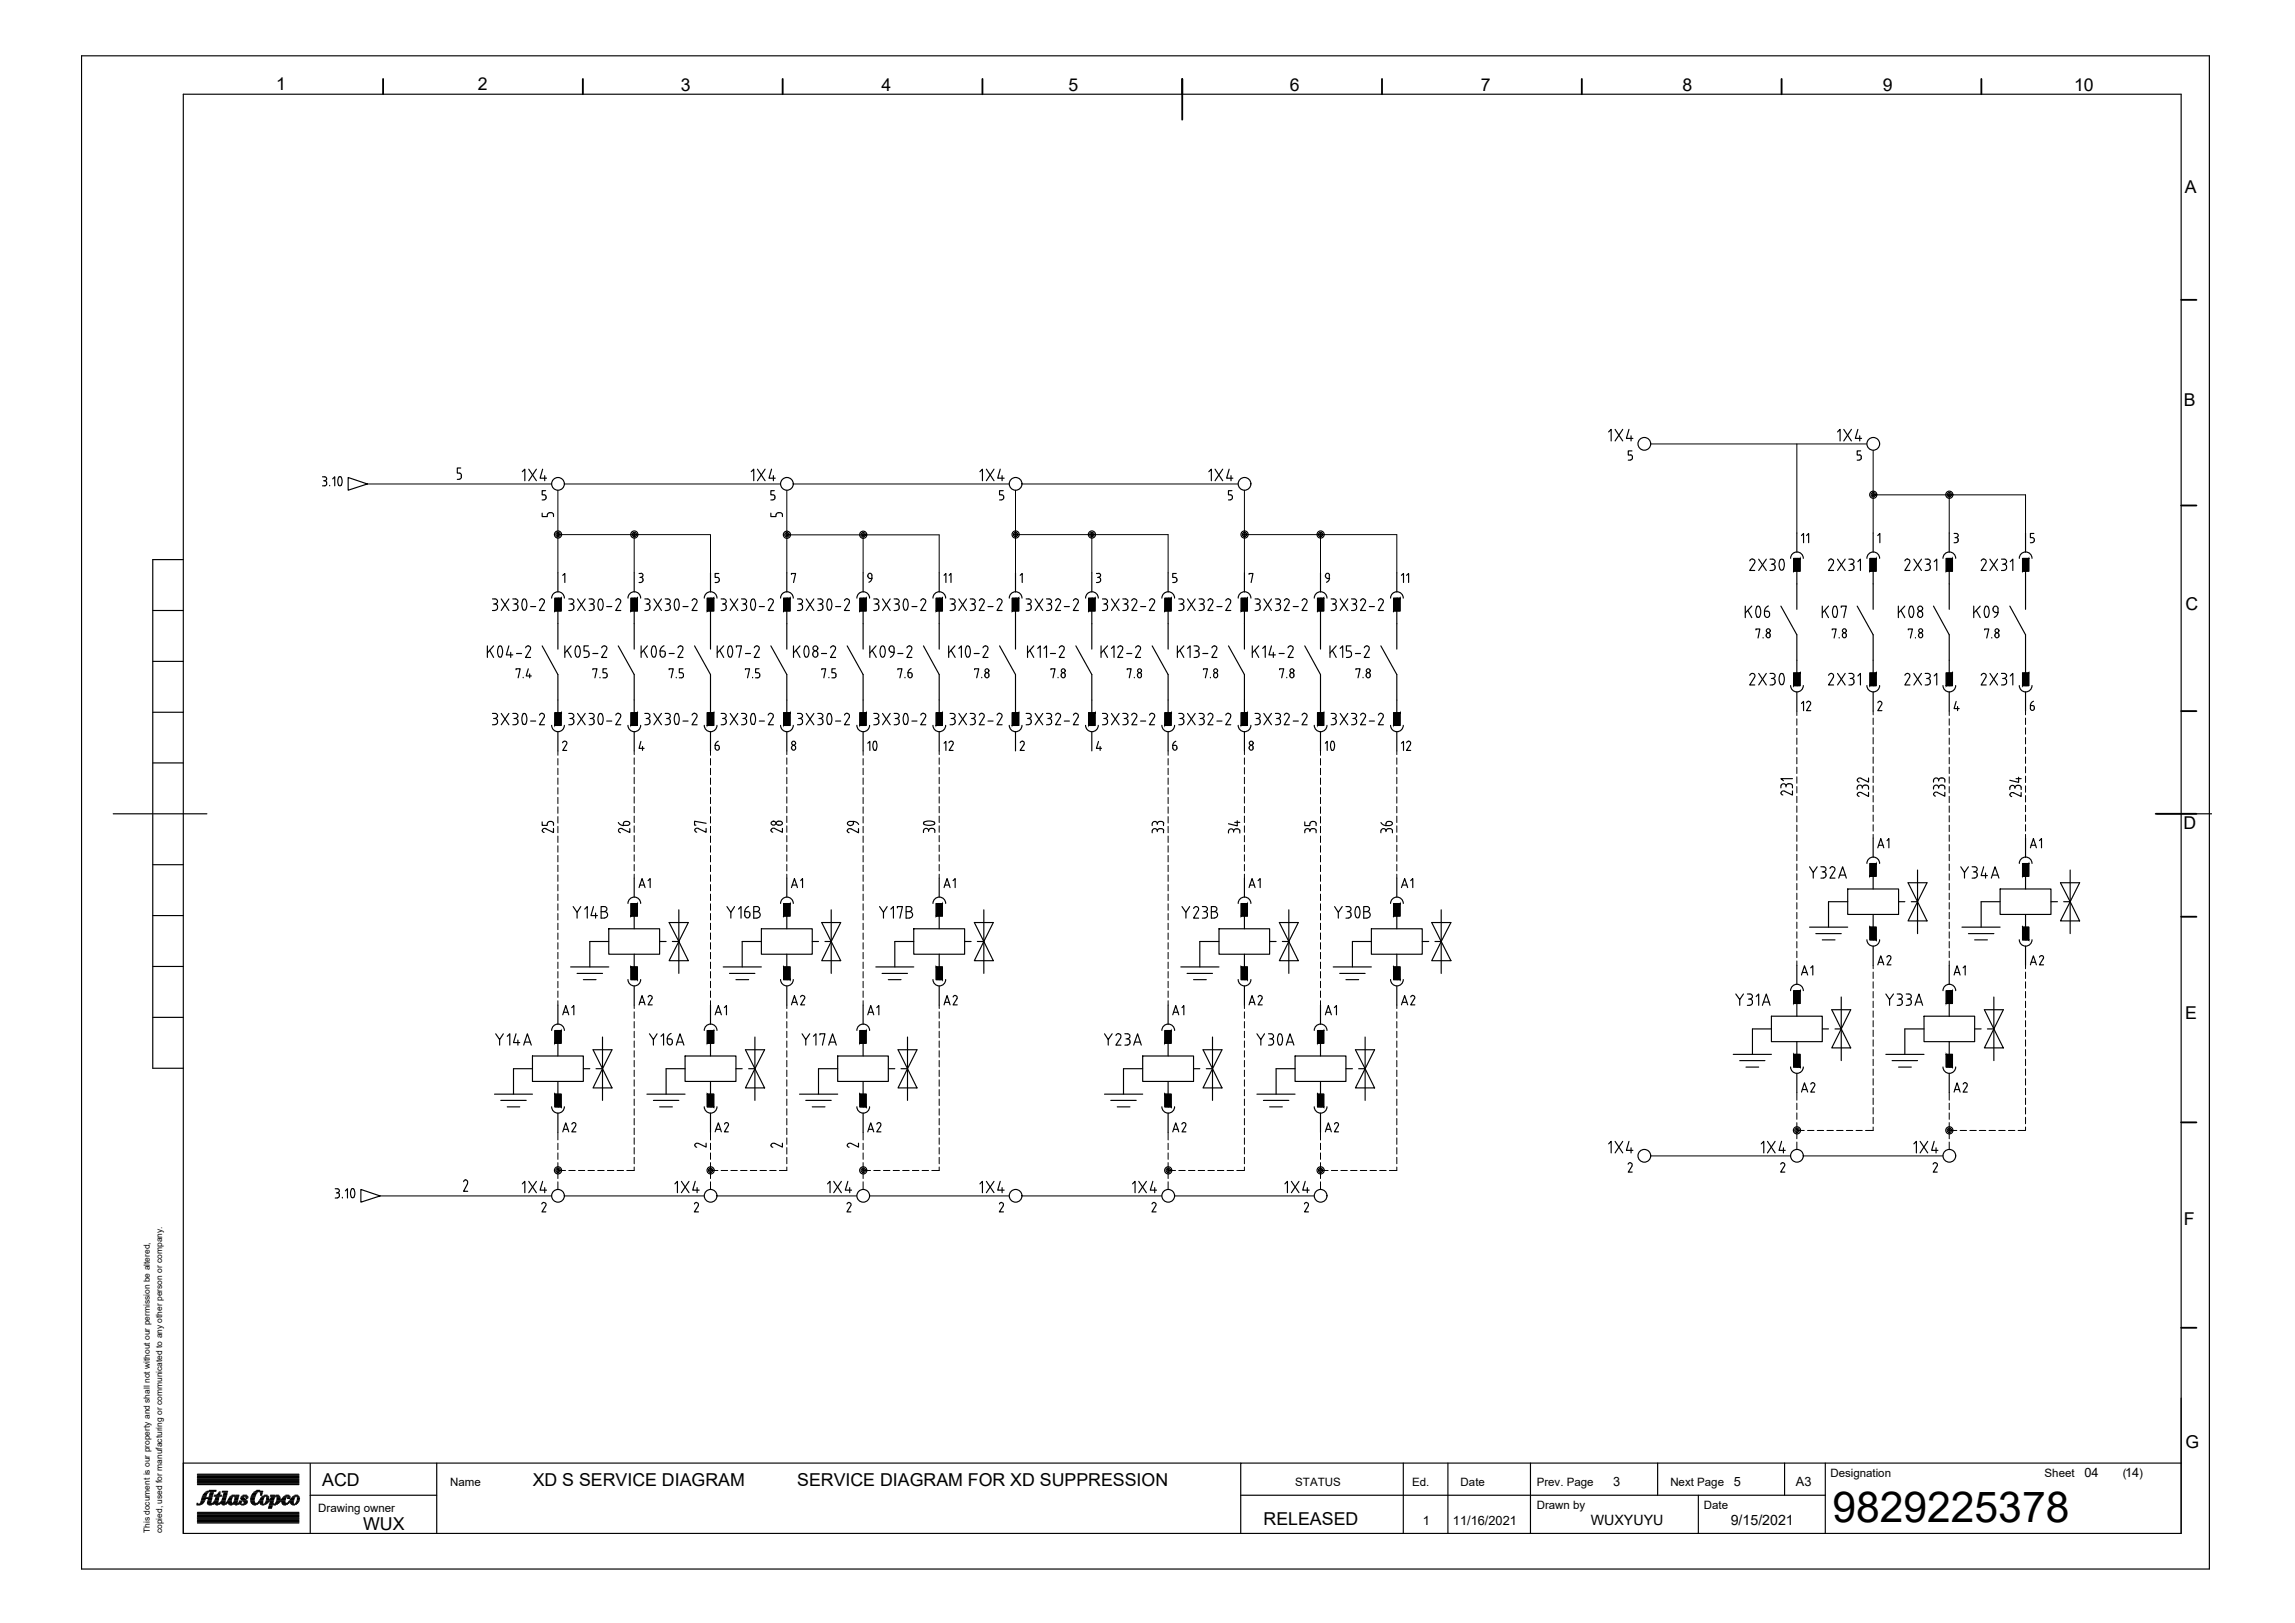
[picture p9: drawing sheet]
<svg xmlns="http://www.w3.org/2000/svg" width="420mm" height="297mm" viewBox="0 0 420 297" stroke-linecap="round" stroke-linejoin="round" font-family="sans-serif">
<defs><g id="words">
<text font-size="7.8" x="335.5" y="278.6">9829225378</text>
<g font-size="3.3">
<text x="59" y="271.9">ACD</text>
<text x="97.5" y="272">XD S SERVICE DIAGRAM</text>
<text x="146" y="272">SERVICE DIAGRAM FOR XD SUPPRESSION</text>
<text x="66.5" y="280">WUX</text>
<text x="231.3" y="279">RELEASED</text>
</g>
<g font-size="3.2">
<text x="50.5" y="16.5">1</text>
<text x="87.5" y="16.4">2</text>
<text x="124.6" y="16.7">3</text>
<text x="161.4" y="16.7">4</text>
<text x="195.6" y="16.7">5</text>
<text x="236.1" y="16.7">6</text>
<text x="271.1" y="16.7">7</text>
<text x="308" y="16.7">8</text>
<text x="344.7" y="16.7">9</text>
<text x="379.7" y="16.7">10</text>
<text x="400" y="35.4">A</text>
<text x="399.8" y="74.4">B</text>
<text x="400.1" y="111.6">C</text>
<text x="399.7" y="151.7">D</text>
<text x="400" y="186.6">E</text>
<text x="399.8" y="224.1">F</text>
<text x="400.1" y="265">G</text>
</g>
<g font-size="2.6">
<text x="291.2" y="279">WUXYUYU</text>
<text x="316.9" y="279">9/15/2021</text>
</g>
<g font-size="2.3">
<text x="295.3" y="272">3</text>
<text x="317.4" y="272">5</text>
<text x="328.8" y="272">A3</text>
<text x="381.6" y="270.4">04</text>
<text x="260.5" y="279">1</text>
<text x="266" y="279">11/16/2021</text>
</g>
<g font-size="2.1">
<text x="82.4" y="272">Name</text>
<text x="237.1" y="272">STATUS</text>
<text x="258.5" y="272">Ed.</text>
<text x="267.4" y="272">Date</text>
<text x="281.3" y="272">Prev. Page</text>
<text x="305.8" y="272">Next Page</text>
<text x="335.1" y="270.4">Designation</text>
<text x="374.3" y="270.4">Sheet</text>
<text x="388.6" y="270.4">(14)</text>
<text x="58.3" y="276.7">Drawing owner</text>
<text x="281.3" y="276.1">Drawn by</text>
<text x="311.9" y="276.1">Date</text>
</g>
<g font-size="1.5">
<text x="27.4" y="280.6" transform="rotate(-90 27.4 280.6)">This document is our property and shall not without our permission be altered,</text>
<text x="29.7" y="280.6" transform="rotate(-90 29.7 280.6)">copied, used for manufacturing or communicated to any other person or company.</text>
</g>
</g></defs>
<!-- layer: Titleblock(Atlas Copco) -->
<g fill="none" stroke="#000" stroke-width=".21">
<path d="M14.9 10.2h389.6v277h-389.6zM33.6 17.2h365.7v263.4h-365.7zM28 111.7h5.6M33.6 102.4h-5.6v93.1h5.6M28 139.6h5.6M28 130.4h5.6M28 121h5.6M20.7 148.9h17.2M28 158.3h5.6M394.9 148.9h10M28 176.9h5.6M28 167.6h5.6"/>
<path d="M28 186.2h5.6M33.6 267.8h193.5M36.1 275.1h.1M36.1 275.4h.5M36.1 275.3h.9M36.1 278.7h18.6M36.1 278.6h18.6M36.1 278.4h18.6M36.1 278.3h18.6M36.1 278.1h18.6M36.1 278h18.6M36.1 277.8h18.6"/>
<path d="M36.1 277.7h18.6M36.1 277.6h18.6M36.1 277.4h18.6M36.1 277.3h18.6M36.1 277.1h18.6M36.1 277h18.6M36.1 276.8h18.6M36.1 271.7h18.6M36.1 271.6h18.6M36.1 271.4h18.6M36.1 271.3h18.6M36.1 271.1h18.6"/>
<path d="M36.1 271h18.6M36.1 270.8h18.6M36.1 270.7h18.6M36.1 270.5h18.6M36.1 270.4h18.6M36.1 270.2h18.6M36.1 270.1h18.6M36.1 269.9h18.6M36.1 269.8h18.6M36.6 275.1h.6M36.7 275h.6M36.8 274.8h.6"/>
<path d="M36.8 274.7h.7M36.9 274.5h.6M36.9 274.4h.7M36.9 274.2h1.9M37 274.1h1.8M37 274h.7M37.1 273.8h.6M37.2 273.7h.6M37.2 273.5h.6M37.4 273.4h.5M37.5 273.2h.5M37.7 273.1h.5"/>
<path d="M37.9 272.9h1.6M38 275.1h2.5M38 275h.6M38 274.8h.6M38 275.3h1.1M38 274.7h.7M38.1 274.5h.6M38.1 274.4h.7M38.3 275.4h.4M38.3 274h.5M38.3 273.8h.6M38.3 272.8h1.3"/>
<path d="M38.3 273.7h.6M38.4 273.5h.6M38.4 273.4h.6M38.5 273.2h.6M38.5 273.1h.6M39 275h.9M39.1 274.8h.8M39.2 273.8h1.3M39.2 273.7h1.4M39.2 274.7h.7M39.3 274.5h.7M39.4 275.3h.8"/>
<path d="M39.4 274.4h.6M39.4 274.2h.6M39.5 274.1h.6M39.5 274h.6M39.6 275.4h.3M39.7 273.5h.5M39.9 273.4h.4M40 273.2h.3M40.1 273.1h.2M40.2 275h1M40.4 274.8h.8M40.5 275.1h1.1"/>
<path d="M40.5 274.7h.8M40.6 275.3h.8M40.6 274.5h.7M40.7 274.4h.6M40.7 273.1h.9M40.7 274.2h.6M40.7 272.9h1M40.8 275.4h.3M40.8 274.1h.6M40.8 274h.6M40.8 273.8h.7M40.9 273.7h.6"/>
<path d="M40.9 273.5h.7M41 273.4h.6M41 273.2h.6M41.4 275h1M41.6 274.8h.8M41.6 274.7h.8M41.7 274.5h.7M41.8 275.1h2.3M41.8 274.4h.6M41.9 275.3h.8M41.9 274.2h.5M42 274.1h.5"/>
<path d="M42.1 274h.5M42.1 275.4h.3M42.2 273.8h1.5M42.4 273.7h.6M42.7 275h.7M42.8 274.8h.7M42.9 274.7h.6M42.9 275.3h.8M42.9 274.5h.6M43 274.4h.5M43 274h.7M43 274.2h.6"/>
<path d="M43 274.1h.6M43.1 275.4h.3M43.2 273.7h.6M43.7 275h.5M43.8 274.8h.5M43.8 274.7h.4M43.9 275.3h1.1M44.1 274.2h.7M44.1 274.1h.5M44.1 274.4h.9M44.1 274h.5M44.2 275.4h.5"/>
<path d="M44.3 274.5h.9M44.3 273.8h1M44.4 274.7h.9M44.5 273.7h.7M44.6 274.8h.7M44.6 275.1h.6M44.7 275h.6M45 274.1h.4M45 274h.4M45.1 274.2h.1M45.9 274.7h.7M45.9 274.5h.7"/>
<path d="M45.9 274.4h.7M45.9 274.2h.7M45.9 274.8h.7M45.9 274.1h.7M46 275h.6M46 274h.7M46 273.8h.7M46 273.7h.8M46 275.1h1.4M46.2 273.5h.6M46.2 275.3h1M46.3 273.4h.6"/>
<path d="M46.4 273.2h.7M46.5 275.4h.3M46.5 273.1h.7M46.7 272.9h1.4M47 272.8h.6M47.2 275h.3M47.3 274.8h.8M47.4 274.7h.7M47.5 274.5h.7M47.6 275h.5M47.6 273.1h.5M47.6 275.1h.5"/>
<path d="M47.6 274.4h.6M47.7 273.2h.3M47.7 273.7h.2M47.7 275.3h1M47.7 274.2h.5M47.7 273.5h.2M47.7 273.4h.3M47.8 274.1h.5M47.9 274h.5M47.9 275.4h.4M48.1 273.8h1M48.4 273.7h.5"/>
<path d="M48.5 275.1h.4M48.6 275h.5M48.7 274.8h.6M48.7 274.7h.7M48.8 274.5h1.3M48.8 274.4h.4M48.8 274.2h.4M48.8 274.1h.4M48.8 274h.4M49.1 276h.6M49.2 275.9h.6M49.2 275.7h.6"/>
<path d="M49.3 275.6h.6M49.3 275.4h.6M49.3 275.3h1.5M49.4 275.1h.7M49.4 274.4h.8M49.4 275h.6M49.5 274.8h.5M49.5 273.8h1.7M49.5 273.7h.8M49.5 274.7h.6M49.5 274.2h.7M49.6 274.1h.7"/>
<path d="M49.7 274h.7M50.1 275.4h.3M50.4 275.1h.6M50.5 273.7h.5M50.5 275h.7M50.6 274.8h.7M50.6 274.7h.9M50.7 274.5h.6M50.7 274h.6M50.7 274.4h.6M50.7 274.2h.6M50.7 274.1h.6"/>
<path d="M51.3 274.5h.9M51.5 274.4h.8M51.5 274.8h.7M51.5 274.7h.7M51.6 275h.6M51.6 275.1h1.3M51.6 274.2h.7M51.7 275.3h.9M51.8 274.1h.6M51.9 274h.6M51.9 275.4h.4M52.1 273.8h1"/>
<path d="M52.3 273.7h.6M52.6 274.1h.5M52.6 274.2h.5M52.7 275h.3M52.7 274h.4M52.8 274.8h.9M52.9 274.7h.8M53.1 274.5h.7M53.2 275h.5M53.2 274.4h.6M53.2 275.1h.5M53.3 274.2h.6"/>
<path d="M53.3 275.3h1M53.4 274.1h.6M53.5 274h.5M53.6 275.4h.4M53.7 273.8h1M54 273.7h.5M54.1 275.1h.4M54.2 275h.4M54.3 274.8h.4M54.3 274.7h.5M54.4 274.5h.4M54.4 274h.4"/>
<path d="M54.4 274.4h.4M54.4 274.2h.4M54.4 274.1h.4M56.8 273.7h23.2M56.8 267.9v12.7M80 267.8v12.8M227.1 273.7h107.1M256.9 267.8v12.8M265.1 267.8v12.8M280.2 267.8v12.8M303.5 267.8v5.9M310.9 273.7v6.9"/>
<path d="M326.7 267.8v5.9M334.2 267.8v12.8M399.3 267.8h-172.2v12.8"/>
</g>
<!-- layer: Sketch Geometry(Atlas Copco) -->
<g fill="none" stroke="#000" stroke-width=".34">
<path d="M70.1 14.4v2.8M106.7 14.4v2.8M143.3 14.4v2.8M179.9 14.4v2.8M216.4 14.4v7.5M253 14.4v2.8M289.6 14.4v2.8M326.2 14.4v2.8M362.7 14.4v2.8M399.3 54.9h2.8M399.3 92.5h2.8M399.3 130.1h2.8"/>
<path d="M394.7 148.9h7.4M399.3 167.8h2.8M399.3 205.4h2.8M399.3 243h2.8"/>
</g>
<!-- layer: WIRES_CONTROL -->
<g fill="none" stroke="#000" stroke-width=".18">
<path d="M67.3 88.6h33.7M102.1 97.8h14M102.1 89.7v15.1M103.3 88.6h39.6M144 89.7v15.1M144 97.9h27.9v6.9M145.2 88.6h39.6M158 97.9v6.9M185.9 89.7v15.1M185.9 97.8h28v7M187.1 88.6h39.5M199.9 97.8v7"/>
<path d="M227.8 89.7v15.1M227.8 97.8h27.9v7M241.8 97.8v7M302.2 81.3h39.5M329 81.3v16.3M342.9 82.4v15.2M342.9 90.6h27.9v7M356.9 90.6v7M116.1 104.8v-7h14v7M69.6 218.9h31.4M103.3 218.9h25.6M131.2 218.9h25.6"/>
<path d="M159.2 218.9h25.6M187.1 218.9h25.6M215 218.9h25.6M302.2 211.6h25.6M330.1 211.6h25.6"/>
</g>
<!-- layer: SYMS -->
<g fill="none" stroke="#000" stroke-width=".21">
<path d="M63.7 87.4l3.6 1.2-3.6 1.1zM329 97.6v3.5M342.9 97.6v3.5M356.9 97.6v3.5M370.8 97.6v3.5M89.2 118.2v2.1M89.6 119l.8 1.3M90.4 118.2l-1.2 1.3M91.3 118.3a1.97 1.97 0 0 0 0 1.9M91.4 118.3l.2-.1 .2 .1M91.8 118.3a1.97 1.97 0 0 1 0 1.9M93.2 118.2l-.5 1.7h1.2"/>
<path d="M93.5 119.4v.9M94.6 119.6h.9M96.2 118.6a.46 .46 0 0 1 .6-.4 .46 .46 0 0 1 .3 .7l-.9 1.4h.9M99.3 118.2l2.8 5.3v6.9M101 109.5a1.16 1.16 0 0 1 1.2-1.2 1.16 1.16 0 0 1 1.1 1.2M101.6 109.5h1.1v2.3h-1.1zM102.1 104.8v3.5M102.1 111.8v7M103.4 118.2v2.1M103.8 119l.8 1.3M104.5 118.2l-1.1 1.3M105.5 118.3a1.97 1.97 0 0 0 0 1.9"/>
<path d="M105.5 118.3l.3-.1 .2 .1M106 118.3a1.97 1.97 0 0 1 0 1.9M107.4 119.1a.53 .53 0 0 1 .5 .8M107.7 118.2h-.8v.9h.5M107.9 119.8l-.3 .4-.2 .1M108.5 119.6h1M110.6 118.2l-.4 .4M110.7 118.2l.3 .1 .1 .4-1 1.6h1M113.2 118.2l2.9 5.3v6.9M115 109.5a1.16 1.16 0 0 1 1.1-1.2 1.16 1.16 0 0 1 1.2 1.2M115.5 109.5h1.2v2.3h-1.2zM116.1 104.8v3.5"/>
<path d="M116.1 111.8v7M117.4 118.2v2.1M117.8 119l.7 1.3M118.5 118.2l-1.1 1.3M119.5 118.3a1.97 1.97 0 0 0 0 1.9M119.5 118.3l.2-.1 .2 .1M119.9 118.3a1.97 1.97 0 0 1 0 1.9M120.8 119.1h.5M120.8 119.1v.8M120.9 119.8a.44 .44 0 0 0 .4 .5 .44 .44 0 0 0 .5-.5M121.4 119.1a.4 .4 0 0 1 .4 .5M121.6 118.2a1.08 1.08 0 0 0-.8 .9"/>
<path d="M121.8 119.6v.3M122.5 119.6h.9M124.1 118.6a.46 .46 0 0 1 .6-.4 .46 .46 0 0 1 .3 .7M125 118.9l-.9 1.4h.9M127.2 118.2l2.9 5.3v6.9M128.9 109.5a1.16 1.16 0 0 1 1.2-1.2 1.16 1.16 0 0 1 1.2 1.2M129.5 109.5h1.2v2.3h-1.2zM130.1 104.8v3.5M130.1 111.8v7M131.3 118.2v2.1M131.8 119l.7 1.3M132.5 118.2l-1.2 1.3"/>
<path d="M133.4 118.3l.3-.1a1.42 1.42 0 0 1 0 2.1h-.1a1.7 1.7 0 0 1-.2-2zM134.8 118.5v-.3h.9l-.4 2.1M136.5 119.6h.9M138.6 118.2l.4 .2-.1 .5M138.6 118.2l-.5 .4M138.9 118.9l-.8 1.4h.9M141.1 118.2l2.9 5.3v6.9M142.9 109.5a1.16 1.16 0 0 1 1.2-1.2 1.16 1.16 0 0 1 1.1 1.2M143.5 109.5h1.1v2.3h-1.1zM144 104.8v3.5M144 111.8v7M145.3 118.2v2.1"/>
<path d="M145.7 119l.8 1.3M146.5 118.2l-1.2 1.3M147.8 118.3l-.2-.1a1.42 1.42 0 0 0 0 2.1l.2-.1M147.9 118.3a1.97 1.97 0 0 1 0 1.9M148.8 119.6v.3M148.8 119.6a.44 .44 0 0 1 .5-.5 .44 .44 0 0 1 .4 .5v.3M148.8 119.8a.44 .44 0 0 0 .5 .5 .44 .44 0 0 0 .4-.5M150.4 119.6h.9M152.1 118.6a.46 .46 0 0 1 .6-.4 .46 .46 0 0 1 .2 .7l-.9 1.4h1M155.1 118.2l2.9 5.3v6.9M156.9 109.5a1.16 1.16 0 0 1 1.1-1.2 1.16 1.16 0 0 1 1.2 1.2M157.4 109.5h1.2v2.3h-1.2z"/>
<path d="M158 104.8v3.5M158 111.8v7M159.2 118.2v2.1M159.7 119l.7 1.3M160.4 118.2l-1.2 1.3M161.3 118.3a1.97 1.97 0 0 0 0 1.9M161.4 118.3l.2-.1 .2 .1M161.8 118.3a1.97 1.97 0 0 1 0 1.9M162.8 118.7v.2M162.8 118.7a.44 .44 0 0 1 .4-.5 .44 .44 0 0 1 .5 .5M162.8 118.9l.2 .4 .2 .1M163.2 119.4h.5"/>
<path d="M163.7 119.3a1.04 1.04 0 0 1-.7 1M163.7 118.7v.7M164.4 119.6h.9M166 118.6a.46 .46 0 0 1 .6-.4 .46 .46 0 0 1 .3 .7l-.9 1.4h.9M169.1 118.2l2.8 5.3v6.9M170.8 109.5a1.16 1.16 0 0 1 1.2-1.2 1.16 1.16 0 0 1 1.1 1.2M171.4 109.5h1.1v2.3h-1.1zM171.9 104.8v3.5M171.9 111.8v7M173.7 118.2v2.1M174.1 119l.8 1.3M174.8 118.2l-1.1 1.3"/>
<path d="M175.5 118.7l.5-.5v2.1M177.4 118.3l-.2-.1a1.42 1.42 0 0 0 0 2.1l.2-.1M177.4 118.3a1.97 1.97 0 0 1 0 1.9M178.3 119.6h1M180 118.6a.46 .46 0 0 1 .6-.4 .46 .46 0 0 1 .2 .7M180.8 118.9l-.9 1.4h1M183 118.2l2.9 5.3v6.9M184.8 109.5a1.16 1.16 0 0 1 1.1-1.2 1.16 1.16 0 0 1 1.2 1.2M185.3 109.5h1.2v2.3h-1.2zM185.9 104.8v3.5M185.9 111.8v7M188.1 118.2v2.1"/>
<path d="M188.5 119l.8 1.3M189.3 118.2l-1.2 1.3M190 118.7l.4-.5v2.1M191.1 118.7l.5-.5v2.1M192.3 119.6h.9M194.4 118.2l.3 .1 .1 .4-.9 1.6h.9M194.4 118.2l-.5 .4M197 118.2l2.9 5.3v6.9M198.7 109.5a1.16 1.16 0 0 1 1.2-1.2 1.16 1.16 0 0 1 1.2 1.2M199.3 109.5h1.2v2.3h-1.2zM199.9 104.8v3.5M199.9 111.8v7"/>
<path d="M201.6 118.2v2.1M202 119l.8 1.3M202.8 118.2l-1.2 1.3M203.5 118.7l.4-.5v2.1M205.1 118.2l.4 .2v.5M205.1 118.2l-.5 .4M205.5 118.9l-.9 1.4h1M206.3 119.6h.9M207.9 118.6a.46 .46 0 0 1 .6-.4 .46 .46 0 0 1 .2 .7l-.8 1.4h.9M210.9 118.2l3 5.3v6.9M212.7 109.5a1.16 1.16 0 0 1 1.2-1.2 1.16 1.16 0 0 1 1.1 1.2M213.3 109.5h1.1v2.3h-1.1z"/>
<path d="M213.9 104.8v3.5M213.9 111.8v7M215.5 118.2v2.1M216 119l.7 1.3M216.7 118.2l-1.2 1.3M217.4 118.7l.5-.5v2.1M218.6 118.2h.5M218.8 119.1h.3M219.1 118.2a.44 .44 0 0 1 .4 .5 .44 .44 0 0 1-.4 .4M219.1 119.1a.53 .53 0 0 1 .4 .8M219.5 119.8v.3l-.4 .2M220.2 119.6h.9"/>
<path d="M221.9 118.6a.46 .46 0 0 1 .6-.4 .46 .46 0 0 1 .2 .7l-.8 1.4h.9M224.9 118.2l2.9 5.3v6.9M226.7 109.5a1.16 1.16 0 0 1 1.1-1.2 1.16 1.16 0 0 1 1.2 1.2M227.2 109.5h1.2v2.3h-1.2zM227.8 104.8v3.5M227.8 111.8v7M229.3 118.2v2.1M229.7 119l.7 1.3M230.4 118.2l-1.1 1.3M231.2 118.7l.4-.5v2.1M232.8 118.2l-.5 1.7h1.2M233.1 119.4v.9"/>
<path d="M234.2 119.6h.9M236.3 118.2l-.5 .4M236.3 118.2l.3 .1 .1 .4-.9 1.6h1M238.9 118.2l2.9 5.3v6.9M240.6 109.5a1.16 1.16 0 0 1 1.2-1.2 1.16 1.16 0 0 1 1.1 1.2M241.2 109.5h1.1v2.3h-1.1zM241.8 104.8v3.5M241.8 111.8v7M243.5 118.2v2.1M243.9 119l.7 1.3M244.6 118.2l-1.1 1.3M245.3 118.7l.5-.5v2.1"/>
<path d="M247.3 118.2h-.8v.9h.5a.53 .53 0 0 1 .4 .8M247.4 119.8v.3l-.4 .2M248.1 119.6h1M250.2 118.2l.3 .1 .2 .4-.9 1.6h.9M250.2 118.2l-.4 .4M252.8 118.2l2.9 5.3v6.9M254.6 109.5a1.16 1.16 0 0 1 1.1-1.2 1.16 1.16 0 0 1 1.2 1.2M255.1 109.5h1.2v2.3h-1.2zM255.7 104.8v3.5M255.7 111.8v7M319.5 110.9v2.1M320 111.7l.7 1.3"/>
<path d="M320.7 110.9l-1.2 1.3M322.1 111l-.2-.1a1.42 1.42 0 0 0 0 2.1l.2-.1M322.1 111a1.97 1.97 0 0 1 0 1.9M323 111.9h.5a.49 .49 0 0 1 .5 .7M323 111.9v.7M323.1 112.6a.44 .44 0 0 0 .4 .4 .44 .44 0 0 0 .5-.4M323.7 110.9a1.08 1.08 0 0 0-.7 1M326 110.9l3 5.3v7M327.8 102.2a1.16 1.16 0 0 1 1.2-1.2 1.16 1.16 0 0 1 1.1 1.2M328.4 102.2h1.2v2.3h-1.2zM329 104.5v7M333.6 110.9v2.1"/>
<path d="M334 111.7l.8 1.3M334.8 110.9l-1.2 1.3M335.7 111a1.97 1.97 0 0 0 0 1.9M335.7 111h.4a1.54 1.54 0 0 1-.1 2l-.3-.1M337.1 111.2v-.3h.9l-.4 2.1M340 110.9l2.9 5.3v7M341.8 102.2a1.16 1.16 0 0 1 1.1-1.2 1.16 1.16 0 0 1 1.2 1.2M342.3 102.2h1.2v2.3h-1.2zM342.9 104.5v7M347.5 110.9v2.1M348 111.7l.7 1.3M348.7 110.9l-1.2 1.3"/>
<path d="M349.7 111a1.97 1.97 0 0 0 0 1.9M349.7 111l.2-.1 .3 .1M349.7 112.9l.2 .1 .3-.1M350.1 111a1.97 1.97 0 0 1 0 1.9M351.1 112.3v.3M351.1 112.3a.44 .44 0 0 1 .4-.4 .44 .44 0 0 1 .5 .4v.3M351.1 112.6a.44 .44 0 0 0 .4 .4 .44 .44 0 0 0 .5-.4M354 110.9l2.9 5.3v7M355.7 102.2a1.16 1.16 0 0 1 1.2-1.2 1.16 1.16 0 0 1 1.1 1.2M356.3 102.2h1.1v2.3h-1.1zM356.9 104.5v7M361.3 110.9v2.1"/>
<path d="M361.8 111.7l.7 1.3M362.5 110.9l-1.2 1.3M363.5 111l.2-.1 .2 .1M363.5 112.9l.2 .1 .2-.1M363.5 111a1.97 1.97 0 0 0 0 1.9M363.9 111a1.97 1.97 0 0 1 0 1.9M364.9 111.4v.2M364.9 111.4a.44 .44 0 0 1 .4-.5 .44 .44 0 0 1 .5 .5M364.9 111.6l.2 .4 .2 .1M365.3 112.1h.5M365.8 112a1.04 1.04 0 0 1-.7 1M365.8 111.4v.6"/>
<path d="M367.9 110.9l2.9 5.3v7M369.7 102.2a1.16 1.16 0 0 1 1.1-1.2 1.16 1.16 0 0 1 1.2 1.2M370.3 102.2h1.1v2.3h-1.1zM370.8 104.5v7M91.4 120.2l.2 .1 .2-.1M101 132.8a1.16 1.16 0 0 0 1.2 1.1 1.16 1.16 0 0 0 1.1-1.1M101.6 130.4h1.1v2.4h-1.1zM102.1 133.9v3.5M105.5 120.2l.3 .1 .2-.1M106.9 120.3h.5M115 132.8a1.16 1.16 0 0 0 1.1 1.1 1.16 1.16 0 0 0 1.2-1.1M115.5 130.4h1.2v2.4h-1.2z"/>
<path d="M116.1 133.9v3.5M119.5 120.2l.2 .1 .2-.1M128.9 132.8a1.16 1.16 0 0 0 1.2 1.1 1.16 1.16 0 0 0 1.2-1.1M129.5 130.4h1.2v2.4h-1.2zM130.1 133.9v3.5M142.9 132.8a1.16 1.16 0 0 0 1.2 1.1 1.16 1.16 0 0 0 1.1-1.1M143.5 130.4h1.1v2.4h-1.1zM144 133.9v3.5M156.9 132.8a1.16 1.16 0 0 0 1.1 1.1 1.16 1.16 0 0 0 1.2-1.1M157.4 130.4h1.2v2.4h-1.2zM158 133.9v3.5M161.4 120.2l.2 .1 .2-.1"/>
<path d="M170.8 132.8a1.16 1.16 0 0 0 1.2 1.1 1.16 1.16 0 0 0 1.1-1.1M171.4 130.4h1.1v2.4h-1.1zM171.9 133.9v3.5M184.8 132.8a1.16 1.16 0 0 0 1.1 1.1 1.16 1.16 0 0 0 1.2-1.1M185.3 130.4h1.2v2.4h-1.2zM185.9 133.9v3.5M198.7 132.8a1.16 1.16 0 0 0 1.2 1.1 1.16 1.16 0 0 0 1.2-1.1M199.3 130.4h1.2v2.4h-1.2zM199.9 133.9v3.5M212.7 132.8a1.16 1.16 0 0 0 1.2 1.1 1.16 1.16 0 0 0 1.1-1.1M213.3 130.4h1.1v2.4h-1.1zM213.9 133.9v3.5"/>
<path d="M218.6 120.3h.5M226.7 132.8a1.16 1.16 0 0 0 1.1 1.1 1.16 1.16 0 0 0 1.2-1.1M227.2 130.4h1.2v2.4h-1.2zM227.8 133.9v3.5M240.6 132.8a1.16 1.16 0 0 0 1.2 1.1 1.16 1.16 0 0 0 1.1-1.1M241.2 130.4h1.1v2.4h-1.1zM241.8 133.9v3.5M246.5 120.3h.5M254.6 132.8a1.16 1.16 0 0 0 1.1 1.1 1.16 1.16 0 0 0 1.2-1.1M255.1 130.4h1.2v2.4h-1.2zM255.7 133.9v3.5M327.8 125.5a1.16 1.16 0 0 0 1.2 1.1 1.16 1.16 0 0 0 1.1-1.1"/>
<path d="M328.4 123.2h1.2v2.3h-1.2zM329 126.6v3.5M341.8 125.5a1.16 1.16 0 0 0 1.1 1.1 1.16 1.16 0 0 0 1.2-1.1M342.3 123.2h1.2v2.3h-1.2zM342.9 126.6v3.5M355.7 125.5a1.16 1.16 0 0 0 1.2 1.1 1.16 1.16 0 0 0 1.1-1.1M356.3 123.2h1.1v2.3h-1.1zM356.9 126.6v3.5M369.7 125.5a1.16 1.16 0 0 0 1.1 1.1 1.16 1.16 0 0 0 1.2-1.1M370.3 123.2h1.1v2.3h-1.1zM370.8 126.6v3.5M341.8 158a1.16 1.16 0 0 1 1.1-1.1 1.16 1.16 0 0 1 1.2 1.1"/>
<path d="M342.3 158h1.2v2.4h-1.2zM342.9 153.4v3.5M351.1 159.2v11.7M369.7 158a1.16 1.16 0 0 1 1.1-1.1 1.16 1.16 0 0 1 1.2 1.1M370.3 158h1.1v2.4h-1.1zM370.8 153.4v3.5M379 159.2v11.7M104.5 177h6.9M105.6 178.2h4.7M106.8 179.3h2.3M111.4 170h9.4v4.6h-9.4zM111.4 172.3h-3.4v4.7"/>
<path d="M115 165.3a1.16 1.16 0 0 1 1.1-1.1 1.16 1.16 0 0 1 1.2 1.1M115 179.3a1.16 1.16 0 0 0 1.1 1.1 1.16 1.16 0 0 0 1.2-1.1M115.5 165.4h1.2v2.3h-1.2zM115.5 177h1.2v2.3h-1.2zM116.1 160.7v3.5M116.1 167.7v2.3M116.1 174.6v2.4M120.8 172.3h1.1M122.5 168.8h3.5l-1.7 3.5zM123.1 172.3h1.2M124.3 172.3l1.7 3.5h-3.5zM124.3 166.5v11.7"/>
<path d="M132.4 177h7M133.5 178.2h4.7M134.7 179.3h2.4M139.4 170h9.3v4.6h-9.3zM139.4 172.3h-3.5v4.7M142.9 165.3a1.16 1.16 0 0 1 1.2-1.1 1.16 1.16 0 0 1 1.1 1.1M142.9 179.3a1.16 1.16 0 0 0 1.2 1.1 1.16 1.16 0 0 0 1.1-1.1M143.5 165.4h1.1v2.3h-1.1zM143.5 177h1.1v2.3h-1.1zM144 160.7v3.5M144 167.7v2.3M144 174.6v2.4"/>
<path d="M148.7 172.3h1.1M150.4 168.8h3.5l-1.7 3.5zM151 172.3h1.2M152.2 172.3l1.7 3.5h-3.5zM152.2 166.5v11.7M160.3 177h7M161.5 178.2h4.6M162.6 179.3h2.4M167.3 170h9.3v4.6h-9.3zM167.3 172.3h-3.5v4.7M170.8 165.3a1.16 1.16 0 0 1 1.2-1.1 1.16 1.16 0 0 1 1.1 1.1M170.8 179.3a1.16 1.16 0 0 0 1.2 1.1 1.16 1.16 0 0 0 1.1-1.1"/>
<path d="M171.4 165.4h1.1v2.3h-1.1zM171.4 177h1.1v2.3h-1.1zM171.9 160.7v3.5M171.9 167.7v2.3M171.9 174.6v2.4M176.6 172.3h1.2M178.4 168.8h3.4l-1.7 3.5zM178.9 172.3h1.2M180.1 172.3l1.7 3.5h-3.4zM180.1 166.5v11.7M216.2 177h7M217.3 178.2h4.7"/>
<path d="M218.5 179.3h2.3M219.7 172.3v4.7M223.2 170h9.2v4.6h-9.2zM226.7 165.3a1.16 1.16 0 0 1 1.1-1.1 1.16 1.16 0 0 1 1.2 1.1M226.7 179.3a1.16 1.16 0 0 0 1.1 1.1 1.16 1.16 0 0 0 1.2-1.1M227.2 165.4h1.2v2.3h-1.2zM227.2 177h1.2v2.3h-1.2zM227.8 160.7v3.5M227.8 167.7v2.3M227.8 174.6v2.4M232.4 172.3h1.2M234.2 168.8h3.5l-1.7 3.5z"/>
<path d="M234.8 172.3h1.2M236 172.3l1.7 3.5h-3.5zM236 166.5v11.7M244.1 177h7M245.3 178.2h4.6M246.4 179.3h2.3M247.6 172.3v4.7M251.1 170h9.3v4.6h-9.3zM254.6 165.3a1.16 1.16 0 0 1 1.1-1.1 1.16 1.16 0 0 1 1.2 1.1M254.6 179.3a1.16 1.16 0 0 0 1.1 1.1 1.16 1.16 0 0 0 1.2-1.1M255.1 165.4h1.2v2.3h-1.2zM255.1 177h1.2v2.3h-1.2z"/>
<path d="M255.7 160.7v3.5M255.7 167.7v2.3M255.7 174.6v2.4M260.4 172.3h1.2M262.1 168.8h3.5l-1.8 3.5zM262.7 172.3h1.1M263.8 172.3l1.8 3.5h-3.5zM263.8 166.5v11.7M329 176.7v3.4M331.3 169.7h7M332.4 170.9h4.7M333.6 172h2.3"/>
<path d="M334.8 165v4.7M338.3 162.7h9.3v4.7h-9.3zM341.8 172a1.16 1.16 0 0 0 1.1 1.2 1.16 1.16 0 0 0 1.2-1.2M342.3 169.7h1.2v2.3h-1.2zM342.9 160.4v2.3M342.9 167.4v2.3M342.9 173.2v3.5M347.6 165h1.1M349.3 161.6h3.5l-1.7 3.4zM349.9 165h1.2M351.1 165l1.7 3.5h-3.5zM356.9 176.7v3.4"/>
<path d="M359.2 169.7h7M360.4 170.9h4.6M361.5 172h2.3M362.7 165v4.7M366.2 162.7h9.3v4.7h-9.3zM369.7 172a1.16 1.16 0 0 0 1.1 1.2 1.16 1.16 0 0 0 1.2-1.2M370.3 169.7h1.1v2.3h-1.1zM370.8 160.4v2.3M370.8 167.4v2.3M370.8 173.2v3.5M375.5 165h1.2M377.2 161.6h3.5l-1.7 3.4z"/>
<path d="M377.8 165h1.2M379 165l1.7 3.5h-3.5zM97.5 193.3h9.3v4.6h-9.3zM97.5 195.6h-3.5v4.7M101 188.6a1.16 1.16 0 0 1 1.2-1.2 1.16 1.16 0 0 1 1.1 1.2M101.6 188.6h1.1v2.3h-1.1zM102.1 184v3.5M102.1 190.9v2.4M102.1 197.9v2.4M106.8 195.6h1.2M108.6 192.1h3.4l-1.7 3.5zM109.1 195.6h1.2"/>
<path d="M110.3 195.6l1.7 3.5h-3.4zM110.3 189.8v11.6M116.1 180.5v3.5M125.4 193.3h9.3v4.6h-9.3zM125.4 195.6h-3.5v4.7M128.9 188.6a1.16 1.16 0 0 1 1.2-1.2 1.16 1.16 0 0 1 1.2 1.2M129.5 188.6h1.2v2.3h-1.2zM130.1 184v3.5M130.1 190.9v2.4M130.1 197.9v2.4M134.7 195.6h1.2M136.5 192.1h3.5l-1.8 3.5z"/>
<path d="M137.1 195.6h1.1M138.2 195.6l1.8 3.5h-3.5zM138.2 189.8v11.6M144 180.5v3.5M153.4 193.3h9.2v4.6h-9.2zM153.4 195.6h-3.6v4.7M156.9 188.6a1.16 1.16 0 0 1 1.1-1.2 1.16 1.16 0 0 1 1.2 1.2M157.4 188.6h1.2v2.3h-1.2zM158 184v3.5M158 190.9v2.4M158 197.9v2.4M162.6 195.6h1.2"/>
<path d="M164.4 192.1h3.5l-1.8 3.5zM165 195.6h1.1M166.1 195.6l1.8 3.5h-3.5zM166.1 189.8v11.6M171.9 180.5v3.5M205.7 195.6v4.7M209.2 193.3h9.3v4.6h-9.3zM212.7 188.6a1.16 1.16 0 0 1 1.2-1.2 1.16 1.16 0 0 1 1.1 1.2M213.3 188.6h1.1v2.3h-1.1zM213.9 184v3.5M213.9 190.9v2.4M213.9 197.9v2.4"/>
<path d="M218.5 195.6h1.2M220.2 192.1h3.5l-1.7 3.5zM220.8 195.6h1.2M222 195.6l1.7 3.5h-3.5zM222 189.8v11.6M227.8 180.5v3.5M233.6 195.6v4.7M237.1 193.3h9.3v4.6h-9.3zM240.6 188.6a1.16 1.16 0 0 1 1.2-1.2 1.16 1.16 0 0 1 1.1 1.2M241.2 188.6h1.1v2.3h-1.1zM241.8 184v3.5M241.8 190.9v2.4"/>
<path d="M241.8 197.9v2.4M246.4 195.6h1.2M248.1 192.1h3.6l-1.8 3.5zM248.7 195.6h1.2M249.9 195.6l1.8 3.5h-3.6zM249.9 189.8v11.6M255.7 180.5v3.5M317.3 193h7M318.5 194.1h4.6M319.6 195.3h2.4M320.8 188.3v4.7M324.3 186h9.3v4.6h-9.3z"/>
<path d="M327.8 181.3a1.16 1.16 0 0 1 1.2-1.2 1.16 1.16 0 0 1 1.1 1.2M327.8 195.3a1.16 1.16 0 0 0 1.2 1.1 1.16 1.16 0 0 0 1.1-1.1M328.4 181.3h1.2v2.4h-1.2zM328.4 193h1.2v2.3h-1.2zM329 183.7v2.3M329 190.6v2.4M329 196.4v3.6M333.6 188.3h1.2M335.4 184.8h3.4l-1.7 3.5zM335.9 188.3h1.2M337.1 188.3l1.7 3.5h-3.4zM337.1 182.5v11.6"/>
<path d="M345.3 193h6.9M346.4 194.1h4.7M347.6 195.3h2.3M348.7 188.3v4.7M352.2 186h9.3v4.6h-9.3zM355.7 181.3a1.16 1.16 0 0 1 1.2-1.2 1.16 1.16 0 0 1 1.1 1.2M355.7 195.3a1.16 1.16 0 0 0 1.2 1.1 1.16 1.16 0 0 0 1.1-1.1M356.3 181.3h1.1v2.4h-1.1zM356.3 193h1.1v2.3h-1.1zM356.9 183.7v2.3M356.9 190.6v2.4M356.9 196.4v3.6"/>
<path d="M361.5 188.3h1.2M363.3 184.8h3.5l-1.8 3.5zM363.8 188.3h1.2M365 188.3l1.8 3.5h-3.5zM365 182.5v11.6M66.1 217.7l3.5 1.2-3.5 1.1zM90.5 200.3h7M91.7 201.4h4.6M92.9 202.6h2.3M101 202.6a1.16 1.16 0 0 0 1.2 1.1 1.16 1.16 0 0 0 1.1-1.1M101.6 200.3h1.1v2.3h-1.1zM102.1 203.7v3.5"/>
<path d="M118.4 200.3h7M119.6 201.4h4.7M120.8 202.6h2.3M128.9 202.6a1.16 1.16 0 0 0 1.2 1.1 1.16 1.16 0 0 0 1.2-1.1M129.5 200.3h1.2v2.3h-1.2zM130.1 203.7v3.5M146.4 200.3h7M147.5 201.4h4.7M148.7 202.6h2.3M156.9 202.6a1.16 1.16 0 0 0 1.1 1.1 1.16 1.16 0 0 0 1.2-1.1M157.4 200.3h1.2v2.3h-1.2zM158 203.7v3.5"/>
<path d="M202.2 200.3h7M203.4 201.4h4.6M204.5 202.6h2.4M212.7 202.6a1.16 1.16 0 0 0 1.2 1.1 1.16 1.16 0 0 0 1.1-1.1M213.3 200.3h1.1v2.3h-1.1zM213.9 203.7v3.5M230.1 200.3h7M231.3 201.4h4.7M232.4 202.6h2.4M240.6 202.6a1.16 1.16 0 0 0 1.2 1.1 1.16 1.16 0 0 0 1.1-1.1M241.2 200.3h1.1v2.3h-1.1zM241.8 203.7v3.5"/>
<circle cx="102.2" cy="88.6" r="1.16"/>
<circle cx="102.2" cy="97.8" r=".66"/>
<circle cx="102.2" cy="97.8" r=".4"/>
<circle cx="102.2" cy="97.8" r=".19"/>
<circle cx="116.1" cy="97.8" r=".66"/>
<circle cx="116.1" cy="97.8" r=".4"/>
<circle cx="116.1" cy="97.8" r=".19"/>
<circle cx="144.1" cy="88.6" r="1.16"/>
<circle cx="144.1" cy="97.9" r=".66"/>
<circle cx="144.1" cy="97.9" r=".4"/>
<circle cx="144.1" cy="97.9" r=".19"/>
<circle cx="158" cy="97.9" r=".66"/>
<circle cx="158" cy="97.9" r=".4"/>
<circle cx="158" cy="97.9" r=".19"/>
<circle cx="185.9" cy="88.6" r="1.16"/>
<circle cx="185.9" cy="97.8" r=".66"/>
<circle cx="185.9" cy="97.8" r=".4"/>
<circle cx="185.9" cy="97.8" r=".19"/>
<circle cx="199.9" cy="97.8" r=".66"/>
<circle cx="199.9" cy="97.8" r=".4"/>
<circle cx="199.9" cy="97.8" r=".19"/>
<circle cx="227.8" cy="88.6" r="1.16"/>
<circle cx="227.8" cy="97.8" r=".66"/>
<circle cx="227.8" cy="97.8" r=".4"/>
<circle cx="227.8" cy="97.8" r=".19"/>
<circle cx="241.8" cy="97.8" r=".66"/>
<circle cx="241.8" cy="97.8" r=".4"/>
<circle cx="241.8" cy="97.8" r=".19"/>
<circle cx="301" cy="81.2" r="1.16"/>
<circle cx="342.9" cy="81.2" r="1.16"/>
<circle cx="342.9" cy="90.5" r=".66"/>
<circle cx="342.9" cy="90.5" r=".4"/>
<circle cx="342.9" cy="90.5" r=".19"/>
<circle cx="356.9" cy="90.5" r=".66"/>
<circle cx="356.9" cy="90.5" r=".4"/>
<circle cx="356.9" cy="90.5" r=".19"/>
<circle cx="149.3" cy="118.7" r=".44"/>
<circle cx="351.5" cy="111.4" r=".44"/>
<circle cx="102.2" cy="218.9" r="1.16"/>
<circle cx="102.2" cy="214.2" r=".66"/>
<circle cx="102.2" cy="214.2" r=".4"/>
<circle cx="102.2" cy="214.2" r=".19"/>
<circle cx="130.1" cy="218.9" r="1.16"/>
<circle cx="130.1" cy="214.2" r=".66"/>
<circle cx="130.1" cy="214.2" r=".4"/>
<circle cx="130.1" cy="214.2" r=".19"/>
<circle cx="158" cy="218.9" r="1.16"/>
<circle cx="158" cy="214.2" r=".66"/>
<circle cx="158" cy="214.2" r=".4"/>
<circle cx="158" cy="214.2" r=".19"/>
<circle cx="185.9" cy="218.9" r="1.16"/>
<circle cx="213.9" cy="218.9" r="1.16"/>
<circle cx="213.9" cy="214.2" r=".66"/>
<circle cx="213.9" cy="214.2" r=".4"/>
<circle cx="213.9" cy="214.2" r=".19"/>
<circle cx="241.8" cy="218.9" r="1.16"/>
<circle cx="241.8" cy="214.2" r=".66"/>
<circle cx="241.8" cy="214.2" r=".4"/>
<circle cx="241.8" cy="214.2" r=".19"/>
<circle cx="301" cy="211.5" r="1.16"/>
<circle cx="329" cy="211.5" r="1.16"/>
<circle cx="329" cy="206.9" r=".66"/>
<circle cx="329" cy="206.9" r=".4"/>
<circle cx="329" cy="206.9" r=".19"/>
<circle cx="356.9" cy="211.5" r="1.16"/>
<circle cx="356.9" cy="206.9" r=".66"/>
<circle cx="356.9" cy="206.9" r=".4"/>
<circle cx="356.9" cy="206.9" r=".19"/>
</g>
<g fill="none" stroke="#000" stroke-width=".18">
<path d="M102.1 109.5h.1M116.1 109.5h.1M130.1 109.5h.1M144 109.5h.1M158 109.5h.1M171.9 109.5h.1M185.9 109.5h.1M199.9 109.5h.1M213.9 109.5h.1M227.8 109.5h.1M241.8 109.5h.1M255.7 109.5h.1"/>
<path d="M329 102.2h.1M342.9 102.2h.1M356.9 102.2h.1M370.8 102.2h.1M102.1 132.8h.1M116.1 132.8h.1M130.1 132.8h.1M144 132.8h.1M158 132.8h.1M171.9 132.8h.1M185.9 132.8h.1M199.9 132.8h.1"/>
<path d="M213.9 132.8h.1M227.8 132.8h.1M241.8 132.8h.1M255.7 132.8h.1M329 125.5h.1M342.9 125.5h.1M356.9 125.5h.1M370.8 125.5h.1M342.9 158h.1M370.8 158h.1M116.1 165.4h.1M116.1 179.3h.1"/>
<path d="M144 165.4h.1M144 179.3h.1M171.9 165.4h.1M171.9 179.3h.1M227.8 165.4h.1M227.8 179.3h.1M255.7 165.4h.1M255.7 179.3h.1M342.9 172h.1M370.8 172h.1M102.1 188.6h.1M130.1 188.6h.1"/>
<path d="M158 188.6h.1M213.9 188.6h.1M241.8 188.6h.1M329 181.3h.1M329 195.3h.1M356.9 181.3h.1M356.9 195.3h.1M102.1 202.6h.1M130.1 202.6h.1M158 202.6h.1M213.9 202.6h.1M241.8 202.6h.1"/>
</g>
<g fill="#000" stroke="#000" stroke-width=".18">
<path d="M102.7 109.5v2.3h-1.1zM101.6 109.5v2.3l1.1-2.3z"/>
<path d="M116.7 109.5v2.3h-1.2zM115.5 109.5v2.3l1.2-2.3z"/>
<path d="M130.7 109.5v2.3h-1.2zM129.5 109.5v2.3l1.2-2.3z"/>
<path d="M144.6 109.5v2.3h-1.1zM143.5 109.5v2.3l1.1-2.3z"/>
<path d="M158.6 109.5v2.3h-1.2zM157.4 109.5v2.3l1.2-2.3z"/>
<path d="M172.5 109.5v2.3h-1.1zM171.4 109.5v2.3l1.1-2.3z"/>
<path d="M186.5 109.5v2.3h-1.2zM185.3 109.5v2.3l1.2-2.3z"/>
<path d="M200.5 109.5v2.3h-1.2zM199.3 109.5v2.3l1.2-2.3z"/>
<path d="M214.4 109.5v2.3h-1.1zM213.3 109.5v2.3l1.1-2.3z"/>
<path d="M228.4 109.5v2.3h-1.2zM227.2 109.5v2.3l1.2-2.3z"/>
<path d="M242.3 109.5v2.3h-1.1zM241.2 109.5v2.3l1.1-2.3z"/>
<path d="M256.3 109.5v2.3h-1.2zM255.1 109.5v2.3l1.2-2.3z"/>
<path d="M329.6 102.2v2.3h-1.2zM328.4 102.2v2.3l1.2-2.3z"/>
<path d="M343.5 102.2v2.3h-1.2zM342.3 102.2v2.3l1.2-2.3z"/>
<path d="M357.4 102.2v2.3h-1.1zM356.3 102.2v2.3l1.1-2.3z"/>
<path d="M371.4 102.2v2.3h-1.1zM370.3 102.2v2.3l1.1-2.3z"/>
<path d="M101.6 130.4h1.1l-1.1 2.4zM102.7 130.4l-1.1 2.4h1.1z"/>
<path d="M115.5 130.4h1.2l-1.2 2.4zM116.7 130.4l-1.2 2.4h1.2z"/>
<path d="M129.5 130.4h1.2l-1.2 2.4zM130.7 130.4l-1.2 2.4h1.2z"/>
<path d="M143.5 130.4h1.1l-1.1 2.4zM144.6 130.4l-1.1 2.4h1.1z"/>
<path d="M157.4 130.4h1.2l-1.2 2.4zM158.6 130.4l-1.2 2.4h1.2z"/>
<path d="M171.4 130.4h1.1l-1.1 2.4zM172.5 130.4l-1.1 2.4h1.1z"/>
<path d="M185.3 130.4h1.2l-1.2 2.4zM186.5 130.4l-1.2 2.4h1.2z"/>
<path d="M199.3 130.4h1.2l-1.2 2.4zM200.5 130.4l-1.2 2.4h1.2z"/>
<path d="M213.3 130.4h1.1l-1.1 2.4zM214.4 130.4l-1.1 2.4h1.1z"/>
<path d="M227.2 130.4h1.2l-1.2 2.4zM228.4 130.4l-1.2 2.4h1.2z"/>
<path d="M241.2 130.4h1.1l-1.1 2.4zM242.3 130.4l-1.1 2.4h1.1z"/>
<path d="M255.1 130.4h1.2l-1.2 2.4zM256.3 130.4l-1.2 2.4h1.2z"/>
<path d="M328.4 123.2h1.2l-1.2 2.3zM329.6 123.2l-1.2 2.3h1.2z"/>
<path d="M342.3 123.2h1.2l-1.2 2.3zM343.5 123.2l-1.2 2.3h1.2z"/>
<path d="M356.3 123.2h1.1l-1.1 2.3zM357.4 123.2l-1.1 2.3h1.1z"/>
<path d="M370.3 123.2h1.1l-1.1 2.3zM371.4 123.2l-1.1 2.3h1.1z"/>
<path d="M116.7 165.4v2.3h-1.2zM115.5 165.4v2.3l1.2-2.3z"/>
<path d="M115.5 177l1.2 2.3v-2.3zM115.5 177l1.2 2.3h-1.2z"/>
<path d="M144.6 165.4v2.3h-1.1zM143.5 165.4v2.3l1.1-2.3z"/>
<path d="M143.5 177l1.1 2.3v-2.3zM143.5 177l1.1 2.3h-1.1z"/>
<path d="M172.5 165.4v2.3h-1.1zM171.4 165.4v2.3l1.1-2.3z"/>
<path d="M171.4 177l1.1 2.3v-2.3zM171.4 177l1.1 2.3h-1.1z"/>
<path d="M228.4 165.4v2.3h-1.2zM227.2 165.4v2.3l1.2-2.3z"/>
<path d="M227.2 177l1.2 2.3v-2.3zM227.2 177l1.2 2.3h-1.2z"/>
<path d="M256.3 165.4v2.3h-1.2zM255.1 165.4v2.3l1.2-2.3z"/>
<path d="M255.1 177l1.2 2.3v-2.3zM255.1 177l1.2 2.3h-1.2z"/>
<path d="M343.5 158v2.4h-1.2zM342.3 158v2.4l1.2-2.4z"/>
<path d="M342.3 169.7l1.2 2.3v-2.3zM342.3 169.7l1.2 2.3h-1.2z"/>
<path d="M371.4 158v2.4h-1.1zM370.3 158v2.4l1.1-2.4z"/>
<path d="M370.3 169.7l1.1 2.3v-2.3zM370.3 169.7l1.1 2.3h-1.1z"/>
<path d="M102.7 188.6v2.3h-1.1zM101.6 188.6v2.3l1.1-2.3z"/>
<path d="M130.7 188.6v2.3h-1.2zM129.5 188.6v2.3l1.2-2.3z"/>
<path d="M158.6 188.6v2.3h-1.2zM157.4 188.6v2.3l1.2-2.3z"/>
<path d="M214.4 188.6v2.3h-1.1zM213.3 188.6v2.3l1.1-2.3z"/>
<path d="M242.3 188.6v2.3h-1.1zM241.2 188.6v2.3l1.1-2.3z"/>
<path d="M329.6 181.3v2.4h-1.2zM328.4 181.3v2.4l1.2-2.4z"/>
<path d="M328.4 193l1.2 2.3v-2.3zM328.4 193l1.2 2.3h-1.2z"/>
<path d="M357.4 181.3v2.4h-1.1zM356.3 181.3v2.4l1.1-2.4z"/>
<path d="M356.3 193l1.1 2.3v-2.3zM356.3 193l1.1 2.3h-1.1z"/>
<path d="M101.6 200.3l1.1 2.3v-2.3zM101.6 200.3l1.1 2.3h-1.1z"/>
<path d="M129.5 200.3l1.2 2.3v-2.3zM129.5 200.3l1.2 2.3h-1.2z"/>
<path d="M157.4 200.3l1.2 2.3v-2.3zM157.4 200.3l1.2 2.3h-1.2z"/>
<path d="M213.3 200.3l1.1 2.3v-2.3zM213.3 200.3l1.1 2.3h-1.1z"/>
<path d="M241.2 200.3l1.1 2.3v-2.3zM241.2 200.3l1.1 2.3h-1.1z"/>
</g>
<!-- layer: TAGS -->
<g fill="none" stroke="#000" stroke-width=".21">
<path d="M294.5 79.1l.5-.5v2.1M295.7 78.6l1.4 2.1M297.1 78.6l-1.4 2.1M298.2 78.6l-.4 1.6h1.1M298.6 79.8v.9M336.4 79.1l.5-.5v2.1M337.6 78.6l1.3 2.1M338.9 78.6l-1.3 2.1M340.1 78.6l-.4 1.6h1.1M340.5 79.8v.9M95.6 86.3l.5-.4v2.1M96.8 85.9l1.4 2.1"/>
<path d="M98.2 85.9l-1.4 2.1M99.3 85.9l-.4 1.6h1.2M99.7 87.1v.9M137.5 86.3l.5-.4v2.1M138.7 85.9l1.4 2.1M140.1 85.9l-1.4 2.1M141.3 85.9l-.5 1.6h1.1M141.6 87.1v.9M179.4 86.3l.5-.4v2.1M180.6 85.9l1.4 2.1M182 85.9l-1.4 2.1M183.1 85.9l-.4 1.6h1.1"/>
<path d="M183.5 87.1v.9M221.3 86.3l.5-.4v2.1M222.4 85.9l1.4 2.1M223.8 85.9l-1.4 2.1M225 85.9l-.4 1.6h1.1M225.4 87.1v.9M90.2 109.6h.4a.44 .44 0 0 1 .5 .5 .44 .44 0 0 1-.5 .4M90.2 111.7h.4M90.4 110.5a.59 .59 0 0 1 .7 .5 .59 .59 0 0 1-.5 .7M91.8 109.6l1.4 2.1M93.2 109.6l-1.4 2.1M93.9 109.6h.4"/>
<path d="M93.9 111.7h.4M94.1 110.5h.2M94.4 109.6a.44 .44 0 0 1 .4 .5 .44 .44 0 0 1-.4 .4M94.4 110.5a.59 .59 0 0 1 .4 .6 .59 .59 0 0 1-.4 .6M95.8 109.7l.3-.1a1.43 1.43 0 0 1-.1 2.1l-.2-.1a1.97 1.97 0 0 1 0-1.9zM97.1 111h1M99.2 109.6l.4 .2v.5M99.2 109.6l-.4 .3M99.6 110.3l-.9 1.4h1M104.1 109.6h.5M104.1 111.7h.5M104.3 110.5h.3"/>
<path d="M104.6 109.6a.44 .44 0 0 1 .5 .5 .44 .44 0 0 1-.5 .4M104.6 110.5a.59 .59 0 0 1 .5 .6 .59 .59 0 0 1-.5 .6M105.7 109.6l1.4 2.1M107.1 109.6l-1.4 2.1M107.9 109.6h.4a.44 .44 0 0 1 .5 .5 .44 .44 0 0 1-.5 .4M107.9 111.7h.4M108.1 110.5a.53 .53 0 0 1 .7 .5M108.7 111v.3M108.8 111.2l-.2 .4-.3 .1M110.2 109.7l-.4-.1a1.57 1.57 0 0 0 0 2.1l.4-.1M110.2 109.7a1.97 1.97 0 0 1 0 1.9M111.1 111h.9"/>
<path d="M113.2 109.6l.4 .2v.5M113.2 109.6l-.5 .3M113.6 110.3l-.9 1.4h1M118.1 109.6h.4a.44 .44 0 0 1 .5 .5 .44 .44 0 0 1-.5 .4M118.1 111.7h.4M118.3 110.5a.58 .58 0 0 1 .7 .5 .58 .58 0 0 1-.5 .7M119.7 109.6l1.4 2.1M121.1 109.6l-1.4 2.1M121.8 109.6h.5a.44 .44 0 0 1 .4 .5 .44 .44 0 0 1-.4 .4M121.8 111.7h.4M122 110.5a.58 .58 0 0 1 .7 .5 .58 .58 0 0 1-.4 .7M123.7 109.7a1.97 1.97 0 0 0 0 1.9"/>
<path d="M123.7 109.7l.3-.1a1.54 1.54 0 0 1-.1 2.1l-.2-.1M125 111h1M127.2 109.6l.4 .2v.5M127.2 109.6l-.5 .3M127.5 110.3l-.8 1.4h.9M132 109.6h.5a.44 .44 0 0 1 .5 .5 .44 .44 0 0 1-.5 .4M132 111.7h.5M132.3 110.5a.58 .58 0 0 1 .7 .5 .58 .58 0 0 1-.5 .7M133.7 109.6l1.4 2.1M135.1 109.6l-1.4 2.1M135.7 109.6h.5M135.7 111.7h.5"/>
<path d="M136 110.5h.2M136.2 109.6a.44 .44 0 0 1 .5 .5 .44 .44 0 0 1-.5 .4M136.2 110.5a.59 .59 0 0 1 .5 .6 .59 .59 0 0 1-.5 .6M137.6 109.7a1.97 1.97 0 0 0 0 1.9M137.7 109.7l.2-.1 .2 .1M137.7 111.6l.2 .1 .2-.1M138.1 109.7a1.97 1.97 0 0 1 0 1.9M139 111h.9M141.1 109.6l-.5 .3M141.1 109.6l.4 .2v.5M141.5 110.3l-.8 1.4h.9M146 109.6h.5a.44 .44 0 0 1 .4 .5 .44 .44 0 0 1-.4 .4"/>
<path d="M146 111.7h.5M146.2 110.5a.59 .59 0 0 1 .7 .5 .59 .59 0 0 1-.4 .7M147.6 109.6l1.4 2.1M149 109.6l-1.4 2.1M149.7 109.6h.5M149.7 111.7h.5M149.9 110.5h.3M150.2 109.6a.44 .44 0 0 1 .5 .5 .44 .44 0 0 1-.5 .4M150.2 110.5a.59 .59 0 0 1 .5 .6 .59 .59 0 0 1-.5 .6M151.6 109.7l.3-.1a1.43 1.43 0 0 1-.1 2.1l-.2-.1a1.97 1.97 0 0 1 0-1.9zM153 111h.9M155.1 109.6l.4 .2v.5"/>
<path d="M155.1 109.6l-.5 .3M155.5 110.3l-.9 1.4h.9M160 109.6h.4M160 111.7h.4M160.2 110.5h.2M160.5 109.6a.44 .44 0 0 1 .4 .5 .44 .44 0 0 1-.4 .4M160.5 110.5a.59 .59 0 0 1 .4 .6 .59 .59 0 0 1-.4 .6M161.6 109.6l1.4 2.1M163 109.6l-1.4 2.1M163.7 109.6h.5a.44 .44 0 0 1 .4 .5 .44 .44 0 0 1-.4 .4M163.7 111.7h.5M163.9 110.5a.59 .59 0 0 1 .7 .5 .59 .59 0 0 1-.4 .7"/>
<path d="M165.6 109.7l.2-.1 .2 .1M165.6 111.6l.2 .1 .2-.1M165.6 109.7a1.97 1.97 0 0 0 0 1.9M166 109.7a1.97 1.97 0 0 1 0 1.9M166.9 111h1M169 109.6l.4 .2v.5M169 109.6l-.4 .3M169.4 110.3l-.8 1.4h.9M173.9 109.6h.5M173.9 111.7h.5M174.1 110.5h.3M174.4 109.6a.44 .44 0 0 1 .5 .5 .44 .44 0 0 1-.5 .4"/>
<path d="M174.4 110.5a.59 .59 0 0 1 .5 .6 .59 .59 0 0 1-.5 .6M175.5 109.6l1.4 2.1M176.9 109.6l-1.4 2.1M177.6 109.6h.5a.44 .44 0 0 1 .4 .5 .44 .44 0 0 1-.4 .4M177.6 111.7h.5M177.9 110.5a.58 .58 0 0 1 .7 .5 .58 .58 0 0 1-.5 .7M179.8 109.6l.3 .2v.5M179.8 109.6l-.5 .3M180.1 110.3l-.8 1.4h.9M180.9 111h.9M183 109.6l.4 .2v.5M183 109.6l-.5 .3"/>
<path d="M183.4 110.3l-.9 1.4h1M187.9 109.6h.4a.44 .44 0 0 1 .5 .5 .44 .44 0 0 1-.5 .4M187.9 111.7h.4M188.1 110.5a.58 .58 0 0 1 .7 .5 .58 .58 0 0 1-.5 .7M189.5 109.6l1.4 2.1M190.9 109.6l-1.4 2.1M191.6 109.6h.5M191.6 111.7h.5M191.8 110.5h.3M192.1 109.6a.44 .44 0 0 1 .4 .5 .44 .44 0 0 1-.4 .4M192.1 110.5a.59 .59 0 0 1 .4 .6 .59 .59 0 0 1-.4 .6M193.7 109.6l.4 .2v.5"/>
<path d="M193.7 109.6l-.4 .3M194.1 110.3l-.9 1.4h1M194.8 111h1M197 109.6l.4 .2v.5M197 109.6l-.5 .3M197.3 110.3l-.8 1.4h.9M201.8 109.6h.5a.44 .44 0 0 1 .5 .5 .44 .44 0 0 1-.5 .4M201.8 111.7h.5M202.1 110.5a.58 .58 0 0 1 .7 .5 .58 .58 0 0 1-.5 .7M203.5 109.6l1.4 2.1M204.9 109.6l-1.4 2.1M205.6 109.6h.4"/>
<path d="M205.6 111.7h.4M205.8 110.5h.2M206 109.6a.44 .44 0 0 1 .5 .5 .44 .44 0 0 1-.5 .4M206 110.5a.59 .59 0 0 1 .5 .6 .59 .59 0 0 1-.5 .6M207.7 109.6l-.5 .3M207.7 109.6l.4 .2v.5M208.1 110.3l-.9 1.4h.9M208.8 111h.9M210.9 109.6l-.5 .3M211 109.6l.3 .2v.5M211.3 110.3l-.9 1.4h1M215.8 109.6h.5"/>
<path d="M215.8 111.7h.5M216 110.5h.3M216.3 109.6a.44 .44 0 0 1 .4 .5 .44 .44 0 0 1-.4 .4M216.3 110.5a.59 .59 0 0 1 .4 .6 .59 .59 0 0 1-.4 .6M217.4 109.6l1.4 2.1M218.8 109.6l-1.4 2.1M219.5 109.6h.5a.44 .44 0 0 1 .5 .5 .44 .44 0 0 1-.5 .4M219.5 111.7h.5M219.7 110.5a.59 .59 0 0 1 .8 .5 .59 .59 0 0 1-.5 .7M221.6 109.6l.4 .2v.5M221.6 109.6l-.4 .3M222 110.3l-.9 1.4h1"/>
<path d="M222.8 111h.9M224.9 109.6l.4 .2v.5M224.9 109.6l-.5 .3M225.3 110.3l-.9 1.4h.9M229.8 109.6h.4M229.8 111.7h.4M230 110.5h.2M230.3 109.6a.44 .44 0 0 1 .4 .5 .44 .44 0 0 1-.4 .4M230.3 110.5a.59 .59 0 0 1 .4 .6 .59 .59 0 0 1-.4 .6M231.4 109.6l1.4 2.1M232.8 109.6l-1.4 2.1M233.5 109.6h.5a.44 .44 0 0 1 .4 .5 .44 .44 0 0 1-.4 .4"/>
<path d="M233.5 111.7h.5M233.7 110.5a.59 .59 0 0 1 .7 .5 .59 .59 0 0 1-.4 .7M235.6 109.6l.4 .2v.5M235.6 109.6l-.5 .3M236 110.3l-.9 1.4h.9M236.8 111h.9M238.8 109.6l.4 .2v.5M238.9 109.6l-.5 .3M239.2 110.3l-.8 1.4h.9M243.7 109.6h.5a.44 .44 0 0 1 .4 .5 .44 .44 0 0 1-.4 .4M243.7 111.7h.5M244 110.5a.58 .58 0 0 1 .6 .5 .58 .58 0 0 1-.4 .7"/>
<path d="M245.3 109.6l1.4 2.1M246.7 109.6l-1.4 2.1M247.4 109.6h.5M247.4 111.7h.5M247.7 110.5h.2M247.9 109.6a.44 .44 0 0 1 .5 .5 .44 .44 0 0 1-.5 .4M247.9 110.5a.59 .59 0 0 1 .5 .6 .59 .59 0 0 1-.5 .6M249.6 109.6l.4 .2-.1 .5M249.6 109.6l-.5 .3M249.9 110.3l-.8 1.4h.9M250.7 111h.9M252.8 109.6l.4 .2v.5"/>
<path d="M252.8 109.6l-.4 .3M253.2 110.3l-.9 1.4h1M320.8 102.3l-.5 .3M320.8 102.3l.4 .3v.4M321.2 103.1l-.9 1.3h1M322 102.3l1.4 2.1M323.4 102.3l-1.4 2.1M324 102.3h.5M324 104.4h.5M324.3 103.3h.2M324.5 102.3a.44 .44 0 0 1 .5 .5 .44 .44 0 0 1-.5 .4M324.5 103.3a.56 .56 0 0 1 .5 .5 .56 .56 0 0 1-.5 .6"/>
<path d="M325.9 102.4a1.97 1.97 0 0 0 0 1.9M326 102.4l.2-.1 .2 .1M326.4 102.4a1.7 1.7 0 0 1-.1 1.9h-.3M335.2 102.3l.4 .3v.4M335.2 102.3l-.4 .3M335.6 103.1l-.8 1.3h.9M336.4 102.3l1.4 2.1M337.8 102.3l-1.4 2.1M338.5 102.3h.5a.44 .44 0 0 1 .4 .5 .44 .44 0 0 1-.4 .4M338.5 104.4h.4M338.7 103.3a.56 .56 0 0 1 .7 .4 .56 .56 0 0 1-.4 .7M340.1 102.8l.5-.5v2.1"/>
<path d="M349.2 102.3l.4 .3v.4M349.2 102.3l-.5 .3M349.6 103.1l-.9 1.3h1M350.4 102.3l1.4 2.1M351.8 102.3l-1.4 2.1M352.5 102.3h.4a.44 .44 0 0 1 .5 .5 .44 .44 0 0 1-.5 .4M352.5 104.4h.4M352.7 103.3a.56 .56 0 0 1 .7 .4 .56 .56 0 0 1-.5 .7M354.1 102.8l.5-.5v2.1M363.2 102.3l.4 .3v.4M363.2 102.3l-.5 .3M363.5 103.1l-.8 1.3h.9"/>
<path d="M364.3 102.3l1.4 2.1M365.7 102.3l-1.4 2.1M366.4 102.3h.5M366.4 104.4h.5M366.6 103.3h.3M366.9 102.3a.44 .44 0 0 1 .5 .5 .44 .44 0 0 1-.5 .4M366.9 103.3a.56 .56 0 0 1 .5 .5 .56 .56 0 0 1-.5 .6M368 102.8l.5-.5v2.1M90.2 130.6h.4a.44 .44 0 0 1 .5 .4 .44 .44 0 0 1-.5 .5M90.2 132.6h.4M90.4 131.5a.55 .55 0 0 1 .5 .1 .55 .55 0 0 1 .2 .6M91.1 132.2l-.1 .2-.4 .2"/>
<path d="M91.8 130.6l1.4 2M93.2 130.6l-1.4 2M93.9 130.6h.4M93.9 132.6h.4M94.1 131.5h.2M94.4 130.6a.44 .44 0 0 1 .4 .4 .44 .44 0 0 1-.4 .5M94.4 131.5a.51 .51 0 0 1 .4 .7M94.8 132.2l-.2 .3-.2 .1M95.8 132.5l.2 .1 .2-.1M95.8 132.5a1.59 1.59 0 0 1 .2-1.9 1.37 1.37 0 0 1 .2 1.9M97.1 132h1M99.2 130.6l.4 .2v.5"/>
<path d="M99.2 130.5l-.4 .4M99.6 131.3l-.9 1.3h1M104.1 130.6h.5M104.1 132.6h.5M104.3 131.5h.3M104.6 130.6a.44 .44 0 0 1 .5 .4 .44 .44 0 0 1-.5 .5M104.6 131.5a.51 .51 0 0 1 .5 .7M105.1 132.2l-.3 .3-.2 .1M105.7 130.6l1.4 2M107.1 130.6l-1.4 2M107.9 130.6h.4a.44 .44 0 0 1 .5 .4 .44 .44 0 0 1-.5 .5M107.9 132.6h.4"/>
<path d="M108.1 131.5a.53 .53 0 0 1 .7 .4M108.7 132v.2M108.8 132.2l-.2 .3-.3 .1M109.7 132.5l.2 .1 .3-.1M110.2 130.7l-.4-.1a1.7 1.7 0 0 0-.1 1.9M110.2 130.7a1.97 1.97 0 0 1 0 1.8M111.1 132h.9M113.2 130.6l.4 .2v.5M113.2 130.5l-.5 .4M113.6 131.3l-.9 1.3h1M118.1 130.6h.4a.44 .44 0 0 1 .5 .4 .44 .44 0 0 1-.5 .5M118.1 132.6h.4"/>
<path d="M118.3 131.5a.54 .54 0 0 1 .7 .7M119 132.2l-.2 .3-.3 .1M119.7 130.6l1.4 2M121.1 130.6l-1.4 2M121.8 130.6h.5a.44 .44 0 0 1 .4 .4 .44 .44 0 0 1-.4 .5M121.8 132.6h.4M122 131.5a.54 .54 0 0 1 .7 .7M122.7 132.2l-.2 .3-.2 .1M123.7 130.7a1.97 1.97 0 0 0 0 1.8M123.7 130.7l.2-.1 .2 .1a2.01 2.01 0 0 1 0 1.8M123.7 132.5l.2 .1 .2-.1M125 132h1"/>
<path d="M127.2 130.6l.4 .2v.5M127.2 130.5l-.5 .4M127.5 131.3l-.8 1.3h.9M132 130.6h.5a.44 .44 0 0 1 .5 .4 .44 .44 0 0 1-.5 .5M132 132.6h.5M132.3 131.5a.54 .54 0 0 1 .7 .7M133 132.2l-.3 .3-.2 .1M133.7 130.6l1.4 2M135.1 130.6l-1.4 2M135.7 130.6h.5M135.7 132.6h.5M136 131.5h.2"/>
<path d="M136.2 130.6a.44 .44 0 0 1 .5 .4 .44 .44 0 0 1-.5 .5M136.2 131.5a.51 .51 0 0 1 .5 .7M136.7 132.2l-.2 .3-.3 .1M137.6 130.7a1.97 1.97 0 0 0 0 1.8M137.7 130.7l.2-.1 .2 .1M137.7 132.5l.2 .1 .2-.1M138.1 130.7a1.97 1.97 0 0 1 0 1.8M139 132h.9M141.1 130.5l-.5 .4M141.1 130.6l.4 .2v.5M141.5 131.3l-.8 1.3h.9M146 130.6h.5a.44 .44 0 0 1 .4 .4 .44 .44 0 0 1-.4 .5"/>
<path d="M146 132.6h.5M146.2 131.5a.55 .55 0 0 1 .6 .1 .55 .55 0 0 1 .1 .6M146.9 132.2l-.2 .3-.2 .1M147.6 130.6l1.4 2M149 130.6l-1.4 2M149.7 130.6h.5M149.7 132.6h.5M149.9 131.5h.3M150.2 130.6a.44 .44 0 0 1 .5 .4 .44 .44 0 0 1-.5 .5M150.2 131.5a.51 .51 0 0 1 .5 .7M150.7 132.2l-.3 .3-.2 .1M151.6 132.5l.2 .1 .2-.1"/>
<path d="M151.6 132.5a1.59 1.59 0 0 1 .2-1.9 1.37 1.37 0 0 1 .3 1.9M153 132h.9M155.1 130.6l.4 .2v.5M155.1 130.5l-.5 .4M155.5 131.3l-.9 1.3h.9M160 130.6h.4M160 132.6h.4M160.2 131.5h.2M160.5 130.6a.44 .44 0 0 1 .4 .4 .44 .44 0 0 1-.4 .5M160.5 131.5a.51 .51 0 0 1 .4 .7M160.9 132.2l-.2 .3-.2 .1M161.6 130.6l1.4 2"/>
<path d="M163 130.6l-1.4 2M163.7 130.6h.5a.44 .44 0 0 1 .4 .4 .44 .44 0 0 1-.4 .5M163.7 132.6h.5M163.9 131.5a.55 .55 0 0 1 .6 .1 .55 .55 0 0 1 .1 .6M164.6 132.2l-.2 .3-.2 .1M165.6 130.7l.2-.1 .2 .1M165.6 132.5l.2 .1 .2-.1M165.6 130.7a1.97 1.97 0 0 0 0 1.8M166 130.7a1.97 1.97 0 0 1 0 1.8M166.9 132h1M169 130.6l.4 .2v.5M169 130.5l-.4 .4"/>
<path d="M169.4 131.3l-.8 1.3h.9M173.9 130.6h.5M173.9 132.6h.5M174.1 131.5h.3M174.4 130.6a.44 .44 0 0 1 .5 .4 .44 .44 0 0 1-.5 .5M174.4 131.5a.51 .51 0 0 1 .5 .7M174.9 132.2l-.3 .3-.2 .1M175.5 130.6l1.4 2M176.9 130.6l-1.4 2M177.6 130.6h.5a.44 .44 0 0 1 .4 .4 .44 .44 0 0 1-.4 .5M177.6 132.6h.5M177.9 131.5a.54 .54 0 0 1 .6 .7"/>
<path d="M178.5 132.2v.2l-.4 .2M179.8 130.6l.3 .2v.5M179.8 130.5l-.5 .4M180.1 131.3l-.8 1.3h.9M180.9 132h.9M183 130.6l.4 .2v.5M183 130.5l-.5 .4M183.4 131.3l-.9 1.3h1M187.9 130.6h.4a.44 .44 0 0 1 .5 .4 .44 .44 0 0 1-.5 .5M187.9 132.6h.4M188.1 131.5a.54 .54 0 0 1 .7 .7M188.8 132.2l-.1 .2-.4 .2"/>
<path d="M189.5 130.6l1.4 2M190.9 130.6l-1.4 2M191.6 130.6h.5M191.6 132.6h.5M191.8 131.5h.3M192.1 130.6a.44 .44 0 0 1 .4 .4 .44 .44 0 0 1-.4 .5M192.1 131.5a.51 .51 0 0 1 .4 .7M192.5 132.2v.2l-.4 .2M193.7 130.6l.4 .2v.5M193.7 130.5l-.4 .4M194.1 131.3l-.9 1.3h1M194.8 132h1"/>
<path d="M197 130.6l.4 .2v.5M197 130.5l-.5 .4M197.3 131.3l-.8 1.3h.9M201.8 130.6h.5a.44 .44 0 0 1 .5 .4 .44 .44 0 0 1-.5 .5M201.8 132.6h.5M202.1 131.5a.54 .54 0 0 1 .7 .7M202.8 132.2l-.1 .2-.4 .2M203.5 130.6l1.4 2M204.9 130.6l-1.4 2M205.6 130.6h.4M205.6 132.6h.4M205.8 131.5h.2"/>
<path d="M206 130.6a.44 .44 0 0 1 .5 .4 .44 .44 0 0 1-.5 .5M206 131.5a.51 .51 0 0 1 .5 .7M206.5 132.2l-.1 .2-.4 .2M207.7 130.5l-.5 .4M207.7 130.6l.4 .2v.5M208.1 131.3l-.9 1.3h.9M208.8 132h.9M210.9 130.5l-.5 .4M211 130.6l.3 .2v.5M211.3 131.3l-.9 1.3h1M215.8 130.6h.5M215.8 132.6h.5"/>
<path d="M216 131.5h.3M216.3 130.6a.44 .44 0 0 1 .4 .4 .44 .44 0 0 1-.4 .5M216.3 131.5a.51 .51 0 0 1 .4 .7M216.7 132.2v.2l-.4 .2M217.4 130.6l1.4 2M218.8 130.6l-1.4 2M219.5 130.6h.5a.44 .44 0 0 1 .5 .4 .44 .44 0 0 1-.5 .5M219.5 132.6h.5M219.7 131.5a.55 .55 0 0 1 .6 .1 .55 .55 0 0 1 .2 .6M220.5 132.2l-.1 .2-.4 .2M221.6 130.6l.4 .2v.5M221.6 130.5l-.4 .4"/>
<path d="M222 131.3l-.9 1.3h1M222.8 132h.9M224.9 130.6l.4 .2v.5M224.9 130.5l-.5 .4M225.3 131.3l-.9 1.3h.9M229.8 130.6h.4M229.8 132.6h.4M230 131.5h.2M230.3 130.6a.44 .44 0 0 1 .4 .4 .44 .44 0 0 1-.4 .5M230.3 131.5a.51 .51 0 0 1 .4 .7M230.7 132.2l-.1 .2-.3 .2M231.4 130.6l1.4 2"/>
<path d="M232.8 130.6l-1.4 2M233.5 130.6h.5a.44 .44 0 0 1 .4 .4 .44 .44 0 0 1-.4 .5M233.5 132.6h.5M233.7 131.5a.55 .55 0 0 1 .6 .1 .55 .55 0 0 1 .1 .6M234.4 132.2v.2l-.4 .2M235.6 130.6l.4 .2v.5M235.6 130.5l-.5 .4M236 131.3l-.9 1.3h.9M236.8 132h.9M238.8 130.6l.4 .2v.5M238.9 130.5l-.5 .4M239.2 131.3l-.8 1.3h.9"/>
<path d="M243.7 130.6h.5a.44 .44 0 0 1 .4 .4 .44 .44 0 0 1-.4 .5M243.7 132.6h.5M244 131.5a.54 .54 0 0 1 .6 .7M244.6 132.2v.2l-.4 .2M245.3 130.6l1.4 2M246.7 130.6l-1.4 2M247.4 130.6h.5M247.4 132.6h.5M247.7 131.5h.2M247.9 130.6a.44 .44 0 0 1 .5 .4 .44 .44 0 0 1-.5 .5M247.9 131.5a.51 .51 0 0 1 .5 .7M248.4 132.2l-.1 .2-.4 .2"/>
<path d="M249.6 130.6l.4 .2-.1 .5M249.6 130.5l-.5 .4M249.9 131.3l-.8 1.3h.9M250.7 132h.9M252.8 130.6l.4 .2v.5M252.8 130.5l-.4 .4M253.2 131.3l-.9 1.3h1M320.8 123.2l-.5 .4M320.8 123.2l.4 .3v.4M321.2 124l-.9 1.4h1M322 123.2l1.4 2.2M323.4 123.2l-1.4 2.2"/>
<path d="M324 123.2h.5M324 125.4h.5M324.3 124.2h.2M324.5 123.2a.44 .44 0 0 1 .5 .5 .44 .44 0 0 1-.5 .4M324.5 124.2a.53 .53 0 0 1 .5 .7M325 124.9l-.1 .2-.4 .2M325.9 123.4a1.97 1.97 0 0 0 0 1.8M326 123.4l.2-.2a1.43 1.43 0 0 1 .1 2.1l-.3-.1M334.8 123.6a.46 .46 0 0 1 .6-.3 .46 .46 0 0 1 .2 .6M335.6 124l-.8 1.4h.9M336.4 123.2l1.4 2.2M337.8 123.2l-1.4 2.2"/>
<path d="M338.5 123.2h.5a.44 .44 0 0 1 .4 .5 .44 .44 0 0 1-.4 .4M338.5 125.4h.4M338.7 124.2a.55 .55 0 0 1 .6 .1 .55 .55 0 0 1 .1 .6M339.4 124.9v.2l-.4 .2M340.1 123.7l.5-.5v2.2M348.7 123.6a.46 .46 0 0 1 .7-.3 .46 .46 0 0 1 .2 .6M349.6 124l-.9 1.4h1M350.4 123.2l1.4 2.2M351.8 123.2l-1.4 2.2M352.5 123.2h.4a.44 .44 0 0 1 .5 .5 .44 .44 0 0 1-.5 .4M352.5 125.4h.4M352.7 124.2a.55 .55 0 0 1 .6 .1 .55 .55 0 0 1 .1 .6"/>
<path d="M353.4 124.9l-.1 .2-.4 .2M354.1 123.7l.5-.5v2.2M362.7 123.6a.46 .46 0 0 1 .6-.3 .46 .46 0 0 1 .3 .6M363.5 124l-.8 1.4h.9M364.3 123.2l1.4 2.2M365.7 123.2l-1.4 2.2M366.4 123.2h.5M366.4 125.4h.5M366.6 124.2h.3M366.9 123.2a.44 .44 0 0 1 .5 .5 .44 .44 0 0 1-.5 .4M366.9 124.2a.53 .53 0 0 1 .5 .7M367.4 124.9l-.1 .2-.4 .2"/>
<path d="M368 123.7l.5-.5v2.2M95.6 216.7l.5-.5v2.1M96.8 216.2l1.4 2.1M98.2 216.2l-1.4 2.1M99.3 216.2l-.4 1.6h1.2M99.7 217.4v.9M123.6 216.7l.4-.5v2.1M124.7 216.2l1.4 2.1M126.1 216.2l-1.4 2.1M127.3 216.2l-.5 1.6h1.2M127.6 217.4v.9M151.5 216.7l.5-.5v2.1"/>
<path d="M152.6 216.2l1.4 2.1M154 216.2l-1.4 2.1M155.2 216.2l-.4 1.6h1.1M155.6 217.4v.9M179.4 216.7l.5-.5v2.1M180.6 216.2l1.4 2.1M182 216.2l-1.4 2.1M183.1 216.2l-.4 1.6h1.1M183.5 217.4v.9M207.3 216.7l.5-.5v2.1M208.5 216.2l1.4 2.1M209.9 216.2l-1.4 2.1"/>
<path d="M211.1 216.2l-.5 1.6h1.1M211.4 217.4v.9M235.2 216.7l.5-.5v2.1M236.4 216.2l1.4 2.1M237.8 216.2l-1.4 2.1M239 216.2l-.5 1.6h1.2M239.3 217.4v.9M294.5 209.4l.5-.5v2.1M295.7 208.9l1.4 2.1M297.1 208.9l-1.4 2.1M298.2 208.9l-.4 1.6h1.1M298.6 210.1v.9"/>
<path d="M322.4 209.4l.5-.5v2.1M323.6 208.9l1.4 2.1M325 208.9l-1.4 2.1M326.2 208.9l-.5 1.6h1.1M326.5 210.1v.9M350.4 209.4l.4-.5v2.1M351.5 208.9l1.4 2.1M352.9 208.9l-1.4 2.1M354.1 208.9l-.5 1.6h1.2M354.4 210.1v.9"/>
</g>
<!-- layer: TERMS -->
<g fill="none" stroke="#000" stroke-width=".21">
<path d="M329.8 98l.4-.4v1.7M330.7 98l.4-.4v1.7M343.8 98l.4-.4v1.7M357.7 97.6h.4a.36 .36 0 0 1 .4 .4 .36 .36 0 0 1-.4 .4M357.7 99.3h.4M357.9 98.4a.43 .43 0 0 1 .6 .4M358.5 98.8v.1M358.5 98.9l-.2 .3-.2 .1M371.7 99.3h.4M372.3 97.6h-.6v.8h.4a.41 .41 0 0 1 .3 .5M372.4 98.9l-.1 .3-.2 .1M103 105.3l.4-.3v1.6"/>
<path d="M117 105h.3M117 106.6h.3M117.2 105.7a.45 .45 0 0 1 .5 .3 .45 .45 0 0 1-.3 .6M117.4 104.9a.36 .36 0 0 1 .3 .4 .36 .36 0 0 1-.3 .3M130.9 106.6h.4M131.6 105h-.7v.7h.4a.45 .45 0 0 1 .4 .4 .45 .45 0 0 1-.4 .5M144.9 105.1v-.1h.8l-.4 1.6M158.9 105.3v.2M158.9 105.3a.36 .36 0 0 1 .4-.4 .36 .36 0 0 1 .3 .4M158.9 105.5l.1 .2 .3 .1M159.2 105.9h.4M159.6 105.8a.83 .83 0 0 1-.5 .8"/>
<path d="M159.6 105.3v.5M172.8 105.3l.4-.3v1.6M173.8 105.3l.3-.3v1.6M186.8 105.3l.3-.3v1.6M200.7 105h.4M200.7 106.6h.4M200.9 105.7h.2M201.1 104.9a.36 .36 0 0 1 .4 .4 .36 .36 0 0 1-.4 .3M201.1 105.7a.45 .45 0 0 1 .4 .4 .45 .45 0 0 1-.4 .5M214.7 106.6h.4M215.1 105.7a.45 .45 0 0 1 .4 .4 .45 .45 0 0 1-.4 .5M215.3 105h-.6v.7h.4"/>
<path d="M228.7 105.1v-.1h.7l-.3 1.6M242.6 105.3v.2M242.7 105.3a.36 .36 0 0 1 .3-.4 .36 .36 0 0 1 .4 .4M242.7 105.5l.2 .3h.1M243 105.9h.4M243.4 105.3v.5M243.4 105.8a.83 .83 0 0 1-.6 .8M256.6 105.3l.3-.3v1.6M257.5 105.3l.4-.3v1.6M103.4 135.7l-.4 .2M103.4 135.7a.36 .36 0 0 1 .3 .5M103.7 136.2l-.7 1.1h.7"/>
<path d="M117.3 135.7l-.3 1.3h.9M117.6 136.6v.7M131.3 136.4h-.4l.1 .5a.37 .37 0 0 0 .4 .4 .37 .37 0 0 0 .3-.5M131.3 136.4l.3 .1 .1 .3M131.5 135.7a.87 .87 0 0 0-.6 .7M144.9 136.8v.2M144.9 136.8a.36 .36 0 0 1 .4-.4 .36 .36 0 0 1 .4 .4M145.7 136.8a.37 .37 0 0 1-.3 .5 .37 .37 0 0 1-.5-.4M158.9 136l.3-.3v1.6M160 135.7a1.59 1.59 0 0 0 0 1.5M160 135.7h.2h.2M160 137.2l.2 .1 .2-.1"/>
<path d="M160.4 135.7a1.59 1.59 0 0 1 0 1.5M172.8 136l.4-.3v1.6M173.7 135.9a.39 .39 0 0 1 .5-.2 .39 .39 0 0 1 .3 .5M174.4 136.2l-.6 1.1h.7M186.8 135.9a.37 .37 0 0 1 .5-.2 .37 .37 0 0 1 .2 .5M187.5 136.2l-.7 1.1h.7M201.1 135.7l-.4 1.3h1M201.4 136.6v.7M215.1 136.4h-.4v.6M215.1 136.4l.3 .1 .1 .3M215.3 135.7a.87 .87 0 0 0-.6 .7M215.5 136.8a.37 .37 0 0 1-.3 .5 .37 .37 0 0 1-.5-.4"/>
<path d="M228.7 136.8v.2M228.7 136.8a.36 .36 0 0 1 .4-.4 .36 .36 0 0 1 .3 .4M228.7 136.9a.36 .36 0 0 0 .4 .4 .36 .36 0 0 0 .3-.4M229.4 136.8v.2M242.6 136l.4-.3v1.6M243.7 135.7h.2h.2M243.7 137.2l.2 .1 .2-.1M243.8 135.7a1.59 1.59 0 0 0 0 1.5M244.1 135.7a1.59 1.59 0 0 1 0 1.5M256.6 136l.3-.3v1.6M257.5 135.9a.37 .37 0 0 1 .5-.2 .37 .37 0 0 1 .2 .5M258.2 136.2l-.7 1.1h.8"/>
<path d="M329.8 128.7l.4-.3v1.7M331.1 128.4a.36 .36 0 0 1 .3 .5M331.1 128.3l-.3 .3M331.4 129l-.7 1.1h.8M344.2 128.4a.36 .36 0 0 1 .3 .5M344.2 128.3l-.4 .3M344.5 129l-.7 1.1h.7M358.1 128.4l-.4 1.3h1M358.4 129.3v.8M371.7 129.1v.6a.37 .37 0 0 0 .5 .3 .37 .37 0 0 0 .2-.5M371.7 129.1h.5l.2 .4M372.3 128.3a.87 .87 0 0 0-.6 .8"/>
<path d="M343.8 155.2l.5-1.7 .6 1.7M343.9 154.7h.8M345.5 153.9l.3-.4v1.7M371.7 155.2l.6-1.7 .5 1.7M371.8 154.7h.8M373.4 153.9l.3-.4v1.7M117 162.4l.5-1.6 .6 1.6M117.1 162h.8M118.6 161.2l.4-.4v1.6M144.9 162.4l.5-1.6 .6 1.6M145.1 162h.8M146.6 161.2l.3-.4v1.6"/>
<path d="M172.8 162.4l.6-1.6 .5 1.6M173 162h.8M174.5 161.2l.4-.4v1.6M228.7 162.4l.5-1.6 .6 1.6M228.8 162h.8M230.3 161.2l.4-.4v1.6M256.6 162.4l.6-1.6 .5 1.6M256.7 162h.8M258.3 161.2l.3-.4v1.6M329.8 178.4l.6-1.6 .5 1.6M330 178h.8M331.5 177.1l.4-.3v1.6"/>
<path d="M343.8 176.6l.5-1.7 .6 1.7M343.9 176.1h.8M345.4 175.2a.37 .37 0 0 1 .5-.3 .37 .37 0 0 1 .2 .5M346.1 175.5l-.6 1.1h.7M357.7 178.4l.6-1.6 .5 1.6M357.9 178h.8M359.4 177.1l.4-.3v1.6M371.7 176.6l.6-1.7 .5 1.7M371.8 176.1h.8M373.8 174.9a.36 .36 0 0 1 .3 .5M373.8 174.9l-.4 .3M374 175.5l-.6 1.1h.7"/>
<path d="M103 185.7l.6-1.7 .5 1.7M103.2 185.3h.8M104.7 184.4l.4-.4v1.7M117 183.9l.5-1.7 .6 1.7M117.1 183.4h.8M119 182.2a.36 .36 0 0 1 .4 .6M119.1 182.2l-.4 .3M119.3 182.8l-.7 1.1h.8M130.9 185.7l.6-1.7 .6 1.7M131.1 185.3h.8M132.6 184.4l.4-.4v1.7M144.9 183.9l.5-1.7 .6 1.7"/>
<path d="M145.1 183.4h.8M146.9 182.2l-.3 .3M147 182.2a.36 .36 0 0 1 .3 .6l-.7 1.1h.7M158.9 185.7l.5-1.7 .6 1.7M159 185.3h.8M160.5 184.4l.4-.4v1.7M172.8 183.9l.6-1.7 .5 1.7M173 183.4h.8M174.9 182.2a.36 .36 0 0 1 .3 .6l-.7 1.1h.7M174.9 182.2l-.4 .3M214.7 185.7l.6-1.7 .5 1.7M214.9 185.3h.8"/>
<path d="M216.4 184.4l.3-.4v1.7M228.7 183.9l.5-1.7 .6 1.7M228.8 183.4h.8M230.7 182.2a.36 .36 0 0 1 .3 .6l-.7 1.1h.8M230.7 182.2l-.4 .3M242.6 185.7l.6-1.7 .5 1.7M242.8 185.3h.8M244.3 184.4l.4-.4v1.7M256.6 183.9l.6-1.7 .5 1.7M256.7 183.4h.8M258.7 182.2a.36 .36 0 0 1 .3 .6l-.7 1.1h.7M258.7 182.2l-.4 .3"/>
<path d="M329.8 199.9l.6-1.7 .5 1.7M330 199.4h.8M331.9 198.2a.36 .36 0 0 1 .3 .5M331.9 198.1l-.4 .3M332.2 198.8l-.7 1.1h.7M357.7 199.9l.6-1.7 .5 1.7M357.9 199.4h.8M359.8 198.2a.36 .36 0 0 1 .3 .5M359.8 198.1l-.4 .3M360.1 198.8l-.7 1.1h.8M103 207.2l.6-1.7 .5 1.7M103.2 206.7h.8"/>
<path d="M104.7 205.8a.37 .37 0 0 1 .5-.3 .37 .37 0 0 1 .2 .5M105.4 206.1l-.7 1.1h.7M130.9 207.2l.6-1.7 .6 1.7M131.1 206.7h.8M132.6 205.8a.37 .37 0 0 1 .5-.3 .37 .37 0 0 1 .2 .5M133.3 206.1l-.7 1.1h.7M158.9 207.2l.5-1.7 .6 1.7M159 206.7h.8M160.5 205.8a.37 .37 0 0 1 .5-.3 .37 .37 0 0 1 .2 .5M161.2 206.1l-.7 1.1h.8M214.7 207.2l.6-1.7 .5 1.7M214.9 206.7h.8"/>
<path d="M216.4 205.8a.37 .37 0 0 1 .5-.3 .37 .37 0 0 1 .2 .5M217.1 206.1l-.7 1.1h.7M242.6 207.2l.6-1.7 .5 1.7M242.8 206.7h.8M244.3 205.8a.37 .37 0 0 1 .5-.3 .37 .37 0 0 1 .2 .5M245 206.1l-.7 1.1h.8"/>
<circle cx="145.3" cy="136" r=".36"/>
<circle cx="229.1" cy="136" r=".36"/>
</g>
<!-- layer: XREF -->
<g fill="none" stroke="#000" stroke-width=".21">
<path d="M59 87.3h.4M59 88.9h.4M59.3 88h.1M59.4 87.3a.36 .36 0 0 1 .4 .3 .36 .36 0 0 1-.4 .4h.2l.2 .3M59.8 88.4a.41 .41 0 0 1-.4 .5M60.4 88.8v.1M60.9 87.6l.4-.3v1.6M62 87.3a1.59 1.59 0 0 0 0 1.5M62 87.3l.3-.1a1.28 1.28 0 0 1 0 1.7l-.3-.1M321.5 115.3v-.2h.7l-.4 1.7M322.8 116.7v.1M323.3 116.2v.2"/>
<path d="M323.4 116.2a.36 .36 0 0 1 .3-.4 .36 .36 0 0 1 .4 .4M323.4 116.4a.36 .36 0 0 0 .3 .3 .36 .36 0 0 0 .4-.3M324 116.2v.2M335.4 115.3v-.2h.8l-.4 1.7M336.7 116.7v.1M337.3 116.4a.39 .39 0 0 1 .4-.6 .39 .39 0 0 1 .3 .6M337.3 116.4a.36 .36 0 0 0 .4 .3 .36 .36 0 0 0 .3-.3M349.4 115.3v-.2h.7l-.4 1.7M350.7 116.7v.1M351.2 116.2v.2M351.3 116.2a.38 .38 0 0 1 .4-.3 .38 .38 0 0 1 .3 .5M351.3 116.4a.36 .36 0 0 0 .3 .3 .36 .36 0 0 0 .4-.3"/>
<path d="M363.3 115.3v-.2h.8l-.4 1.7M364.6 116.7v.1M365.2 116.2v.2M365.2 116.2a.38 .38 0 0 1 .5-.3 .38 .38 0 0 1 .3 .5M365.2 116.4a.36 .36 0 0 0 .4 .3 .36 .36 0 0 0 .4-.3M94.5 122.6v-.2h.7l-.3 1.7M95.8 124v.1M96.7 122.4l-.4 1.3h1M97 123.3v.8M108.5 122.6v-.2h.8l-.4 1.7M109.8 124v.1M110.4 124.1h.4"/>
<path d="M110.8 123.1a.48 .48 0 0 1 .4 .5 .48 .48 0 0 1-.4 .5M111.1 122.4h-.7v.7h.4M122.5 122.6v-.2h.8l-.4 1.7M123.8 124v.1M124.4 124.1h.3M124.8 123.1a.48 .48 0 0 1 .3 .5 .48 .48 0 0 1-.3 .5M125 122.4h-.6v.7h.3M136.5 122.6v-.2h.7l-.4 1.7M137.8 124v.1M139 122.4h-.7v.7h.4a.48 .48 0 0 1 .4 .5 .48 .48 0 0 1-.4 .5h-.4M150.4 122.6v-.2h.8l-.4 1.7M151.8 124v.1"/>
<path d="M152.9 122.4h-.6v.7l.6 .1 .2 .3M153 123.5v.2M153.1 123.7l-.2 .3-.6 .1M164.4 122.6v-.2h.7l-.4 1.7M165.7 124v.1M166.2 123.1v.6M166.2 123.1h.4M166.6 123.1a.42 .42 0 0 1 .4 .6 .42 .42 0 0 1-.7 .2v-.2M166.8 122.4a.87 .87 0 0 0-.6 .7M178.4 122.6v-.2h.8l-.4 1.7M179.7 124v.1M180.3 123.5v.2"/>
<path d="M180.3 123.5a.36 .36 0 0 1 .4-.4 .36 .36 0 0 1 .3 .4 .41 .41 0 0 1 0 .4 .41 .41 0 0 1-.5 .1l-.2-.3M192.4 122.6v-.2h.8l-.4 1.7M193.7 124v.1M194.3 123.5v.2M194.3 123.5a.36 .36 0 0 1 .4-.4 .36 .36 0 0 1 .3 .4 .41 .41 0 0 1-.1 .4 .41 .41 0 0 1-.4 .1l-.2-.3M206.4 122.6v-.2h.7l-.4 1.7M207.7 124v.1M208.2 123.5v.2M208.3 123.5a.36 .36 0 0 1 .3-.4 .36 .36 0 0 1 .4 .4M208.3 123.7a.36 .36 0 0 0 .3 .4 .36 .36 0 0 0 .4-.4M208.9 123.5v.2M220.3 122.6v-.2h.8l-.4 1.7"/>
<path d="M221.6 124v.1M222.2 123.3a.4 .4 0 0 1 .6 0 .4 .4 0 0 1 0 .6 .4 .4 0 0 1-.6 0zM234.3 122.6v-.2h.7l-.4 1.7M235.6 124v.1M236.1 123.5v.2M236.2 123.5a.36 .36 0 0 1 .3-.4 .36 .36 0 0 1 .4 .4 .41 .41 0 0 1-.1 .4 .41 .41 0 0 1-.5 .1l-.1-.3M248.2 122.6v-.2h.8l-.4 1.7M249.5 124v.1M250.1 123.5v.2M250.1 123.5a.36 .36 0 0 1 .4-.4 .36 .36 0 0 1 .4 .4 .41 .41 0 0 1-.1 .4 .41 .41 0 0 1-.5 .1l-.2-.3M61.4 217.6h.4M61.4 219.3h.4"/>
<path d="M61.6 218.3h.2M61.8 217.6a.36 .36 0 0 1 .3 .3 .36 .36 0 0 1-.3 .4h.2l.1 .3M62.1 218.7a.41 .41 0 0 1-.3 .5M62.7 219.1v.2M63.2 217.9l.4-.3v1.7M64.4 217.6a1.59 1.59 0 0 0 0 1.5M64.4 217.6l.3-.1a1.28 1.28 0 0 1 0 1.7l-.3-.1"/>
<circle cx="323.7" cy="115.4" r=".36"/>
<circle cx="337.7" cy="115.4" r=".36"/>
<circle cx="351.6" cy="115.4" r=".36"/>
<circle cx="365.6" cy="115.4" r=".36"/>
<circle cx="180.7" cy="122.8" r=".36"/>
<circle cx="194.7" cy="122.8" r=".36"/>
<circle cx="208.6" cy="122.8" r=".36"/>
<circle cx="222.6" cy="122.8" r=".36"/>
<circle cx="236.5" cy="122.8" r=".36"/>
<circle cx="250.5" cy="122.8" r=".36"/>
</g>
<!-- layer: WIREREF -->
<g fill="none" stroke="#000" stroke-width=".21">
<path d="M99.3 91.5h.3M99.6 90.6a.41 .41 0 0 1 .4 .5M99.9 89.8h-.6v.8h.3M100 91.1l-.2 .3-.2 .1M141.1 91.5h.4M141.8 89.8h-.7v.8h.6l.2 .3M141.8 90.9v.2M141.9 91.1l-.2 .3-.2 .1M183 91.5h.4M183.7 89.8h-.7v.8h.4a.41 .41 0 0 1 .4 .5M183.8 91.1l-.2 .3-.2 .1M224.9 91.5h.3"/>
<path d="M225.3 90.6a.41 .41 0 0 1 .3 .5M225.5 89.8h-.6v.8h.3M225.6 91.1l-.2 .3-.1 .1M298.1 84.2h.4M298.5 83.2a.43 .43 0 0 1 .4 .6M298.8 82.5h-.7v.8h.4M298.9 83.8l-.2 .3-.2 .1M340 84.2h.4M340.4 83.2l.3 .2v.4M340.6 82.5h-.6v.8h.4M340.8 83.8l-.2 .3-.2 .1M298.5 212.8a.36 .36 0 0 1 .3 .6"/>
<path d="M298.5 212.8l-.4 .3M298.8 213.4l-.7 1.1h.7M326.4 212.8a.36 .36 0 0 1 .3 .6M326.4 212.8l-.4 .3M326.7 213.4l-.7 1.1h.8M354.3 212.8l-.4 .3M354.3 212.8a.36 .36 0 0 1 .3 .6M354.6 213.4l-.7 1.1h.8M99.6 220.1l-.4 .3M99.6 220.1a.36 .36 0 0 1 .3 .6M99.9 220.7l-.7 1.1h.7M127.5 220.1a.36 .36 0 0 1 .3 .6"/>
<path d="M127.5 220.1l-.4 .3M127.8 220.7l-.7 1.1h.8M155.5 220.1a.36 .36 0 0 1 .3 .6M155.5 220.1l-.4 .3M155.7 220.7l-.6 1.1h.7M183.4 220.1a.36 .36 0 0 1 .3 .6M183.4 220.1l-.4 .3M183.7 220.7l-.7 1.1h.7M211.3 220.1a.36 .36 0 0 1 .3 .6M211.3 220.1l-.4 .3M211.6 220.7l-.7 1.1h.8M239.2 220.1a.36 .36 0 0 1 .3 .6"/>
<path d="M239.2 220.1l-.4 .3M239.5 220.7l-.7 1.1h.8"/>
</g>
<!-- layer: TAGFIXED -->
<g fill="none" stroke="#000" stroke-width=".21">
<path d="M331.3 158.6l.7 1.1 .7-1.1M332 159.7v1M333.4 158.6h.4a.44 .44 0 0 1 .5 .5 .44 .44 0 0 1-.5 .4M333.6 159.6a.51 .51 0 0 1 .7 .4M335.5 158.6l.4 .3v.4M335.5 158.6l-.5 .3M335.9 159.4l-.9 1.3h.9M359 158.6l.6 1.1 .8-1.1M359.6 159.7v1M361 158.6h.5a.44 .44 0 0 1 .5 .5 .44 .44 0 0 1-.5 .4M361.3 159.6a.51 .51 0 0 1 .7 .4M363.2 158.6l-.5 1.6h1.1"/>
<path d="M363.5 159.8v.9M104.9 165.9l.7 1.1 .7-1.1M105.6 167v1M107 166.4l.5-.5v2.1M108.7 165.9l-.5 1.7h1.2M109 167.1v.9M110.1 166.8h.5M110.6 165.9h-.5v2.1h.5M110.7 165.9a.47 .47 0 0 1 .4 .5 .47 .47 0 0 1-.4 .4 .57 .57 0 0 1 .5 .6 .57 .57 0 0 1-.5 .6M133.1 165.9l.7 1.1 .7-1.1M133.8 167v1M135.2 166.4l.5-.5v2.1"/>
<path d="M136.3 166.8h.5M136.3 166.8v.8M136.9 166.9a.4 .4 0 0 1 .4 .4M137.1 165.9a1.08 1.08 0 0 0-.8 .9M137.3 167.3a.47 .47 0 0 1-.3 .7 .47 .47 0 0 1-.6-.5M138 166.8h.6M138.6 166.8a.57 .57 0 0 1 .6 .6 .57 .57 0 0 1-.6 .6M138.6 166.8a.44 .44 0 0 0 .5-.4 .44 .44 0 0 0-.5-.5h-.6v2.1h.6M161 165.9l.7 1.1 .7-1.1M161.7 167v1M163.1 166.4l.5-.5v2.1M164.3 166.2v-.3h.9l-.5 2.1"/>
<path d="M165.9 166.8h.6M166.5 165.9h-.6v2.1h.6M166.5 165.9a.47 .47 0 0 1 .4 .5 .47 .47 0 0 1-.4 .4 .57 .57 0 0 1 .6 .6 .57 .57 0 0 1-.6 .6M216.4 165.9l.7 1.1 .7-1.1M217.1 167v1M218.5 166.3a.46 .46 0 0 1 .6-.4 .46 .46 0 0 1 .3 .7M219.4 166.6l-.9 1.4h.9M220.1 165.9h.5a.44 .44 0 0 1 .5 .5 .44 .44 0 0 1-.5 .4M220.1 168h.5M220.4 166.8h.2M220.6 166.8l.4 .3 .1 .2M221.1 167.3a.51 .51 0 0 1-.5 .7"/>
<path d="M221.8 166.8h.5M222.3 165.9h-.5v2.1h.5M222.3 165.9a.47 .47 0 0 1 .5 .5 .47 .47 0 0 1-.5 .4 .57 .57 0 0 1 .6 .6 .57 .57 0 0 1-.6 .6M244.3 165.9l.7 1.1 .7-1.1M245 167v1M246.4 165.9h.5a.44 .44 0 0 1 .4 .5 .44 .44 0 0 1-.4 .4M246.4 168h.5M246.7 166.8h.2M246.9 166.8l.4 .3v.2M247.3 167.3a.51 .51 0 0 1-.4 .7M248.3 166a1.97 1.97 0 0 0 0 1.9M248.3 166l.2-.1 .3 .1"/>
<path d="M248.8 166a1.59 1.59 0 0 1-.3 2l-.2-.1M249.7 166.8h.6M250.3 166.8a.57 .57 0 0 1 .6 .6 .57 .57 0 0 1-.6 .6M250.3 166.8a.44 .44 0 0 0 .4-.4 .44 .44 0 0 0-.4-.5h-.6v2.1h.6M333.4 160.7h.4M334.3 160a.49 .49 0 0 1-.5 .7M336.6 160.7l.7-2.1 .7 2.1M336.8 160.2h1M361 160.7h.5M362 160a.49 .49 0 0 1-.5 .7M364.6 160.7l.6-2.1 .8 2.1M364.8 160.2h.9"/>
<path d="M90.7 189.2l.8 1.1 .6-1.1M91.5 190.3v1M92.9 189.7l.4-.5v2.1M94.5 189.2l-.5 1.6h1.2M94.8 190.3v1M95.9 191.3l.6-2.1 .8 2.1M96.1 190.7h1M118.9 189.2l.7 1.1 .7-1.1M119.6 190.3v1M121 189.7l.5-.5v2.1M122.2 190.8a.49 .49 0 0 0 .7 .4 .49 .49 0 0 0 .2-.8l-.3-.2-.6-.1v.7M122.9 189.1a1.08 1.08 0 0 0-.7 1"/>
<path d="M123.8 191.3l.7-2.1 .7 2.1M124 190.7h1M146.8 189.2l.7 1.1 .7-1.1M147.5 190.3v1M148.9 189.7l.5-.5v2.1M150.1 189.4v-.2h.9l-.4 2.1M151.7 191.3l.7-2.1 .7 2.1M151.9 190.7h1M202.2 189.2l.7 1.1 .7-1.1M202.9 190.3v1M204.8 189.2l.4 .2v.5M204.8 189.2l-.5 .3"/>
<path d="M205.2 189.9l-.9 1.4h.9M205.9 189.2h.5a.44 .44 0 0 1 .5 .4 .44 .44 0 0 1-.5 .5M205.9 191.3h.5M206.1 190.1a.57 .57 0 0 1 .8 .4 .57 .57 0 0 1-.5 .7M207.5 191.3l.8-2.1 .6 2.1M207.8 190.7h.9M230.1 189.2l.7 1.1 .7-1.1M230.8 190.3v1M232.2 189.2h.5M232.2 191.3h.5M232.4 190.1h.3M232.7 189.2a.44 .44 0 0 1 .5 .4 .44 .44 0 0 1-.5 .5"/>
<path d="M232.7 190.1a.56 .56 0 0 1 .5 .6 .56 .56 0 0 1-.5 .5M234.1 189.3l.3-.1a1.43 1.43 0 0 1-.1 2.1l-.2-.1a1.97 1.97 0 0 1 0-1.9zM235.5 191.3l.7-2.1 .7 2.1M235.7 190.7h1M317.8 181.9l.7 1 .7-1M318.5 182.9v1.1M319.9 181.9h.5a.44 .44 0 0 1 .4 .5 .44 .44 0 0 1-.4 .4M319.9 184h.5M320.1 182.9a.55 .55 0 0 1 .6 .1 .55 .55 0 0 1 .1 .5M320.8 183.5v.2l-.4 .3M321.5 182.4l.5-.5v2.1M322.7 184l.7-2.1 .6 2.1"/>
<path d="M322.9 183.4h1M345.3 181.9l.6 1 .8-1M345.9 182.9v1.1M347.3 181.9h.5a.44 .44 0 0 1 .5 .5 .44 .44 0 0 1-.5 .4M347.3 184h.5M347.6 182.9a.54 .54 0 0 1 .7 .6M348.3 183.5l-.1 .2-.4 .3M349 181.9h.4M349 184h.4M349.2 182.9h.2M349.5 181.9a.44 .44 0 0 1 .4 .5 .44 .44 0 0 1-.4 .4M349.5 182.9a.51 .51 0 0 1 .4 .6"/>
<path d="M349.9 183.5v.2l-.4 .3M350.6 184l.7-2.1 .7 2.1M350.8 183.4h1"/>
</g>
<!-- layer: WIRES_CUSTOMER -->
<g fill="none" stroke="#000" stroke-width=".18">
<path d="M102.1 137.4v.8M102.1 138.8v1.2M116.1 137.4v.7M116.1 138.7v1.2M130.1 137.4v.8M130.1 138.8v1.2M144 137.4v.7M144 138.7v1.2M158 137.4v.8M158 138.8v1.2M171.9 137.4v.7M171.9 138.7v1.2"/>
<path d="M213.9 137.4v.8M213.9 138.8v1.2M227.8 137.4v.7M227.8 138.7v1.2M241.8 137.4v.8M241.8 138.8v1.2M255.7 137.4v.7M255.7 138.7v1.2M329 130.1v.9M329 131.5v1.2M329 133.3v1.2M329 135.1v1.1"/>
<path d="M329 136.8v1.2M329 138.6v1.2M342.9 130.1v.7M342.9 131.4v1.2M342.9 133.2v1.2M342.9 135v1.2M342.9 136.8v1.1M342.9 138.5v1.2M356.9 130.1v.9M356.9 131.5v1.2M356.9 133.3v1.2M356.9 135.1v1.1"/>
<path d="M356.9 136.8v1.2M356.9 138.6v1.2M370.8 130.1v.7M370.8 131.4v1.2M370.8 133.2v1.2M370.8 135v1.2M370.8 136.8v1.1M370.8 138.5v1.2M102.1 140.6v1.2M102.1 142.4v1.2M102.1 144.2v1.1M102.1 145.9v1.2"/>
<path d="M102.1 147.7v1.2M102.1 149.5v1.1M102.1 151.2v1.2M102.1 153v1.2M102.1 154.8v1.2M102.1 156.6v1.1M102.1 158.3v1.2M116.1 140.5v1.2M116.1 142.3v1.1M116.1 144v1.2M116.1 145.8v1.2M116.1 147.6v1.2"/>
<path d="M116.1 149.4v1.2M116.1 151.1v1.2M116.1 152.9v1.2M116.1 154.7v1.1M116.1 156.4v1.2M116.1 158.2v1.2M116.1 160v.7M130.1 140.6v1.2M130.1 142.4v1.2M130.1 144.2v1.1M130.1 145.9v1.2M130.1 147.7v1.2"/>
<path d="M130.1 149.5v1.1M130.1 151.2v1.2M130.1 153v1.2M130.1 154.8v1.2M130.1 156.6v1.1M130.1 158.3v1.2M144 140.5v1.2M144 142.3v1.1M144 144v1.2M144 145.8v1.2M144 147.6v1.2M144 149.4v1.2"/>
<path d="M144 151.1v1.2M144 152.9v1.2M144 154.7v1.1M144 156.4v1.2M144 158.2v1.2M144 160v.7M158 140.6v1.2M158 142.4v1.2M158 144.2v1.1M158 145.9v1.2M158 147.7v1.2M158 149.5v1.1"/>
<path d="M158 151.2v1.2M158 153v1.2M158 154.8v1.2M158 156.6v1.1M158 158.3v1.2M171.9 140.5v1.2M171.9 142.3v1.1M171.9 144v1.2M171.9 145.8v1.2M171.9 147.6v1.2M171.9 149.4v1.2M171.9 151.1v1.2"/>
<path d="M171.9 152.9v1.2M171.9 154.7v1.1M171.9 156.4v1.2M171.9 158.2v1.2M171.9 160v.7M213.9 140.6v1.2M213.9 142.4v1.2M213.9 144.2v1.1M213.9 145.9v1.2M213.9 147.7v1.2M213.9 149.5v1.1M213.9 151.2v1.2"/>
<path d="M213.9 153v1.2M213.9 154.8v1.2M213.9 156.6v1.1M213.9 158.3v1.2M227.8 140.5v1.2M227.8 142.3v1.1M227.8 144v1.2M227.8 145.8v1.2M227.8 147.6v1.2M227.8 149.4v1.2M227.8 151.1v1.2M227.8 152.9v1.2"/>
<path d="M227.8 154.7v1.1M227.8 156.4v1.2M227.8 158.2v1.2M227.8 160v.7M241.8 140.6v1.2M241.8 142.4v1.2M241.8 144.2v1.1M241.8 145.9v1.2M241.8 147.7v1.2M241.8 149.5v1.1M241.8 151.2v1.2M241.8 153v1.2"/>
<path d="M241.8 154.8v1.2M241.8 156.6v1.1M241.8 158.3v1.2M255.7 140.5v1.2M255.7 142.3v1.1M255.7 144v1.2M255.7 145.8v1.2M255.7 147.6v1.2M255.7 149.4v1.2M255.7 151.1v1.2M255.7 152.9v1.2M255.7 154.7v1.1"/>
<path d="M255.7 156.4v1.2M255.7 158.2v1.2M255.7 160v.7M329 140.4v1.2M329 142.2v1.2M329 143.9v1.2M329 145.7v1.2M329 147.5v1.2M329 149.3v1.1M329 151v1.2M329 152.8v1.2M329 154.6v1.2"/>
<path d="M329 156.4v1.1M329 158.1v1.2M329 159.9v1.2M342.9 140.3v1.1M342.9 142v1.2M342.9 143.8v1.2M342.9 145.6v1.2M342.9 147.4v1.2M342.9 149.2v1.1M342.9 150.9v1.2M342.9 152.7v.7M356.9 140.4v1.2"/>
<path d="M356.9 142.2v1.2M356.9 143.9v1.2M356.9 145.7v1.2M356.9 147.5v1.2M356.9 149.3v1.1M356.9 151v1.2M356.9 152.8v1.2M356.9 154.6v1.2M356.9 156.4v1.1M356.9 158.1v1.2M356.9 159.9v1.2M370.8 140.3v1.1"/>
<path d="M370.8 142v1.2M370.8 143.8v1.2M370.8 145.6v1.2M370.8 147.4v1.2M370.8 149.2v1.1M370.8 150.9v1.2M370.8 152.7v.7M102.1 160.1v1.2M102.1 161.9v1.1M102.1 163.6v1.2M102.1 165.4v1.2M102.1 167.2v1.2"/>
<path d="M102.1 169v1.2M102.1 170.7v1.2M102.1 172.5v1.2M102.1 174.3v1.2M102.1 176.1v1.2M102.1 177.8v1.2M102.1 179.6v1.2M130.1 160.1v1.2M130.1 161.9v1.1M130.1 163.6v1.2M130.1 165.4v1.2M130.1 167.2v1.2"/>
<path d="M130.1 169v1.2M130.1 170.7v1.2M130.1 172.5v1.2M130.1 174.3v1.2M130.1 176.1v1.2M130.1 177.8v1.2M130.1 179.6v1.2M158 160.1v1.2M158 161.9v1.1M158 163.6v1.2M158 165.4v1.2M158 167.2v1.2"/>
<path d="M158 169v1.2M158 170.7v1.2M158 172.5v1.2M158 174.3v1.2M158 176.1v1.2M158 177.8v1.2M158 179.6v1.2M213.9 160.1v1.2M213.9 161.9v1.1M213.9 163.6v1.2M213.9 165.4v1.2M213.9 167.2v1.2"/>
<path d="M213.9 169v1.2M213.9 170.7v1.2M213.9 172.5v1.2M213.9 174.3v1.2M213.9 176.1v1.2M213.9 177.8v1.2M213.9 179.6v1.2M241.8 160.1v1.2M241.8 161.9v1.1M241.8 163.6v1.2M241.8 165.4v1.2M241.8 167.2v1.2"/>
<path d="M241.8 169v1.2M241.8 170.7v1.2M241.8 172.5v1.2M241.8 174.3v1.2M241.8 176.1v1.2M241.8 177.8v1.2M241.8 179.6v1.2M329 161.7v1.2M329 163.5v1.1M329 165.2v1.2M329 167v1.2M329 168.8v1.1"/>
<path d="M329 170.5v1.2M329 172.3v1.2M329 174.1v1.2M329 175.9v.8M342.9 176.7v.6M342.9 177.9v1.2M342.9 179.7v1.2M356.9 161.7v1.2M356.9 163.5v1.1M356.9 165.2v1.2M356.9 167v1.2M356.9 168.8v1.1"/>
<path d="M356.9 170.5v1.2M356.9 172.3v1.2M356.9 174.1v1.2M356.9 175.9v.8M370.8 176.7v.6M370.8 177.9v1.2M370.8 179.7v1.2M102.1 181.4v1.2M102.1 183.1v.9M116.1 184v.6M116.1 185.2v1.2M116.1 187v1.1"/>
<path d="M116.1 188.7v1.2M116.1 190.5v1.2M116.1 192.3v1.2M116.1 194.1v1.2M116.1 195.8v1.2M116.1 197.6v1.2M116.1 199.4v1.1M130.1 181.4v1.2M130.1 183.1v.9M144 184v.6M144 185.2v1.2M144 187v1.1"/>
<path d="M144 188.7v1.2M144 190.5v1.2M144 192.3v1.2M144 194.1v1.2M144 195.8v1.2M144 197.6v1.2M144 199.4v1.1M158 181.4v1.2M158 183.1v.9M171.9 184v.6M171.9 185.2v1.2M171.9 187v1.1"/>
<path d="M171.9 188.7v1.2M171.9 190.5v1.2M171.9 192.3v1.2M171.9 194.1v1.2M171.9 195.8v1.2M171.9 197.6v1.2M171.9 199.4v1.1M213.9 181.4v1.2M213.9 183.1v.9M227.8 184v.6M227.8 185.2v1.2M227.8 187v1.1"/>
<path d="M227.8 188.7v1.2M227.8 190.5v1.2M227.8 192.3v1.2M227.8 194.1v1.2M227.8 195.8v1.2M227.8 197.6v1.2M227.8 199.4v1.1M241.8 181.4v1.2M241.8 183.1v.9M255.7 184v.6M255.7 185.2v1.2M255.7 187v1.1"/>
<path d="M255.7 188.7v1.2M255.7 190.5v1.2M255.7 192.3v1.2M255.7 194.1v1.2M255.7 195.8v1.2M255.7 197.6v1.2M255.7 199.4v1.1M329 200v1.4M342.9 181.5v1.1M342.9 183.2v1.2M342.9 185v1.2M342.9 186.8v1.1"/>
<path d="M342.9 188.5v1.2M342.9 190.3v1.2M342.9 192.1v1.2M342.9 193.9v1.1M342.9 195.6v1.2M342.9 197.4v1.2M342.9 199.2v1.2M356.9 200v1.4M370.8 181.5v1.1M370.8 183.2v1.2M370.8 185v1.2M370.8 186.8v1.1"/>
<path d="M370.8 188.5v1.2M370.8 190.3v1.2M370.8 192.1v1.2M370.8 193.9v1.1M370.8 195.6v1.2M370.8 197.4v1.2M370.8 199.2v1.2M102.1 214.2h1.4M102.1 207.2v1.4M102.1 209.2v1.2M102.1 211v1.2M102.1 212.8v1.1"/>
<path d="M102.1 214.5v1.2M102.1 216.3v1.4M104.1 214.2h1.2M105.9 214.2h1.1M107.6 214.2h1.2M109.4 214.2h1.2M111.2 214.2h1.2M113 214.2h1.2M116.1 213.6v.6h-1.3M116.1 201.1v1.2M116.1 202.9v1.2M116.1 204.7v1.2"/>
<path d="M116.1 206.5v1.2M116.1 208.3v1.1M116.1 210v1.2M116.1 211.8v1.2M130.1 214.2h1.3M130.1 207.2v1.4M130.1 209.2v1.2M130.1 211v1.2M130.1 212.8v1.1M130.1 214.5v1.2M130.1 216.3v1.4M132 214.2h1.2"/>
<path d="M133.8 214.2h1.2M135.6 214.2h1.2M137.4 214.2h1.1M139.1 214.2h1.2M140.9 214.2h1.2M144 213.6v.6h-1.3M144 201.1v1.2M144 202.9v1.2M144 204.7v1.2M144 206.5v1.2M144 208.3v1.1M144 210v1.2"/>
<path d="M144 211.8v1.2M158 214.2h1.4M158 207.2v1.4M158 209.2v1.2M158 211v1.2M158 212.8v1.1M158 214.5v1.2M158 216.3v1.4M160 214.2h1.1M161.7 214.2h1.2M163.5 214.2h1.2M165.3 214.2h1.1"/>
<path d="M167 214.2h1.2M168.8 214.2h1.2M171.9 213.6v.6h-1.3M171.9 201.1v1.2M171.9 202.9v1.2M171.9 204.7v1.2M171.9 206.5v1.2M171.9 208.3v1.1M171.9 210v1.2M171.9 211.8v1.2M213.9 207.2v1.4M213.9 209.2v1.2"/>
<path d="M213.9 211v1.2M213.9 212.8v1.1M213.9 214.5v1.2M213.9 216.3v1.4M213.9 214.2h1.3M215.8 214.2h1.2M217.6 214.2h1.2M219.4 214.2h1.1M221.1 214.2h1.2M222.9 214.2h1.2M224.6 214.2h1.2M227.8 201.1v1.2"/>
<path d="M227.8 202.9v1.2M227.8 204.7v1.2M227.8 206.5v1.2M227.8 208.3v1.1M227.8 210v1.2M227.8 211.8v1.2M227.8 213.6v.6h-1.4M241.8 207.2v1.4M241.8 209.2v1.2M241.8 211v1.2M241.8 212.8v1.1M241.8 214.5v1.2"/>
<path d="M241.8 216.3v1.4M241.8 214.2h1.3M243.7 214.2h1.2M245.5 214.2h1.2M247.3 214.2h1.1M249 214.2h1.2M250.8 214.2h1.2M252.6 214.2h1.2M255.7 201.1v1.2M255.7 202.9v1.2M255.7 204.7v1.2M255.7 206.5v1.2"/>
<path d="M255.7 208.3v1.1M255.7 210v1.2M255.7 211.8v1.2M255.7 213.6v.6h-1.3M329 201.9v1.2M329 203.7v1.2M329 205.5v1.1M329 207.2v1.2M329 209v1.4M329 206.9h1.3M330.9 206.9h1.2M332.7 206.9h1.2"/>
<path d="M334.5 206.9h1.1M336.2 206.9h1.2M338 206.9h1.2M339.8 206.9h1.1M342.9 201v1.2M342.9 202.7v1.2M342.9 204.5v1.2M342.9 206.3v.6h-1.4M356.9 201.9v1.2M356.9 203.7v1.2M356.9 205.5v1.1M356.9 207.2v1.2"/>
<path d="M356.9 209v1.4M356.9 206.9h1.4M358.8 206.9h1.2M360.6 206.9h1.2M362.4 206.9h1.1M364.1 206.9h1.2M365.9 206.9h1.2M367.7 206.9h1.2M370.8 201v1.2M370.8 202.7v1.2M370.8 204.5v1.2M370.8 206.3v.6h-1.3"/>
</g>
<!-- layer: WIREFIXED -->
<g fill="none" stroke="#000" stroke-width=".21">
<path d="M238.9 150.4v.7h.9v-.4M238.9 152v.4M238.9 152a.45 .45 0 0 1 .5-.3 .45 .45 0 0 1 .4 .3M239.8 152v.2M240.5 151.7a.49 .49 0 0 0-.7 .3M240.5 150.3a.49 .49 0 0 0-.7 .4M240.5 151.7h.2l.2 .3M240.5 150.3l.4 .2v.6M240.9 152v.4M252.8 152v.4M252.8 150.5a1.08 1.08 0 0 0 1 .6M252.8 152a.45 .45 0 0 1 .5-.3 .45 .45 0 0 1 .4 .3"/>
<path d="M253.7 150.7v.4h.8M253.7 152v.2M254.2 150.3h.3M254.2 150.3a.37 .37 0 0 0-.4 .4M254.5 151.7a.51 .51 0 0 0-.7 .3M254.5 151.7h.2l.2 .3M254.5 150.3l.2 .1 .2 .3-.2 .3-.2 .1M254.9 152v.4M354 142.8v.3M354 144.1v.3M354 145.3l.3 .4M354 144.1a.45 .45 0 0 1 .5-.4 .45 .45 0 0 1 .4 .4"/>
<path d="M354 142.7a.45 .45 0 0 1 .6-.3 .45 .45 0 0 1 .3 .5M354.7 145h-.1a.44 .44 0 0 0-.6 .3M354.9 144.1v.1M355.6 143.7a.49 .49 0 0 0-.6 .4M355.6 142.4a.49 .49 0 0 0-.6 .3M355.6 143.7h.2l.3 .4M355.6 142.4l.4 .2 .1 .5M356.1 145v.7l-1.4-.7M356.1 144.1v.3M367.9 144.1v.4M367.9 145.4l.4 .4M368 144.1a.45 .45 0 0 1 .4-.4 .45 .45 0 0 1 .5 .4"/>
<path d="M368.7 145.1h-.2a.44 .44 0 0 0-.5 .3M368.9 144.1v.2M369.1 142.5h.9M369.6 143.7a.49 .49 0 0 0-.7 .4M369.6 142.3v.9l-1.7-.4M369.6 143.7l.2 .1 .2 .3M370 145v.8l-1.4-.7M370 144.1v.4M219.7 172.3h3.5M247.6 172.3h3.5M334.8 165h3.5M362.7 165h3.5"/>
<path d="M205.7 195.6h3.5M233.6 195.6h3.5M320.8 188.3h3.5M348.7 188.3h3.5"/>
</g>
<!-- layer: WIRECOPY -->
<g fill="none" stroke="#000" stroke-width=".21">
<path d="M99.3 93.9v.6h.9v-.3M100.7 93.8a.51 .51 0 0 1 .6 .4v.3M100.7 93.8l-.2 .1-.3 .3M141.1 93.9v.6h1v-.3M142.1 94.2a.6 .6 0 0 1 .7-.4 .6 .6 0 0 1 .4 .7M127.9 209.3a.4 .4 0 0 0-.6 .1 .4 .4 0 0 0 .3 .6M129.3 209.2v.7l-1.4-.6M141.1 209.6l.4 .4M141.8 209.3l-.1-.1a.44 .44 0 0 0-.5 .4M143.2 209.2v.7l-1.4-.6M155.1 209.6l.4 .4M155.8 209.3l-.1-.1a.44 .44 0 0 0-.6 .4"/>
<path d="M157.2 209.2v.7l-1.4-.6"/>
</g>
<!-- layer: WIRENO -->
<g fill="none" stroke="#000" stroke-width=".21">
<path d="M83.7 87.7h.4M84.4 85.7h-.7v.9h.6l.2 .4M84.4 87.1v.2M84.5 87.2l-.1 .3-.3 .2M99.3 150.4v.7h.9v-.4M99.3 152l.3 .4M100 151.7l-.2-.1a.44 .44 0 0 0-.5 .4M100.7 150.3a.51 .51 0 0 1 .6 .4v.4M100.7 150.3l-.2 .1-.3 .3M101.3 151.6v.8l-1.4-.7M113.2 150.5a1.08 1.08 0 0 0 1 .6M113.2 152l.4 .4"/>
<path d="M114.1 150.7v.4h.7M114.6 150.3h.2M114.6 150.3a.37 .37 0 0 0-.4 .4M114.9 150.3l.2 .1 .2 .3-.2 .3-.2 .1M115.3 151.7v.7l-1.5-.8a.44 .44 0 0 0-.6 .4M129.3 151.6v.7l-1.4-.7a.4 .4 0 0 0-.6 .2 .4 .4 0 0 0 .3 .5M129.3 150.7l-2.1-.4v.7h.2M141.1 151.9l.4 .4M141.2 150.5a.43 .43 0 0 1 .6-.2 .43 .43 0 0 1 .2 .5 .43 .43 0 0 1-.6 .2 .43 .43 0 0 1-.2-.5zM142.2 150.5l.3-.2a.46 .46 0 0 1 .5 .1 .46 .46 0 0 1 .2 .4l-.4 .2a.45 .45 0 0 1-.5-.1 .45 .45 0 0 1-.1-.4zM143.2 151.6v.7l-1.5-.7a.44 .44 0 0 0-.5 .3M155.1 152l.4 .4"/>
<path d="M155.6 151.1h.2M155.8 151.7h-.1a.44 .44 0 0 0-.6 .3M156.2 150.3v.6l-.4 .2M157.2 151.7v.7l-1.4-.7M157.2 150.9a1.47 1.47 0 0 0-2-.4v.4l.4 .2M169.1 152v.4M169.1 152a.45 .45 0 0 1 .5-.4 .45 .45 0 0 1 .4 .4M169.2 150.4l.7-.1 1.1 .1M169.2 150.5l-.1 .2 .1 .2 .7 .2 1.1-.2 .1-.2-.1-.2M170 152v.2M170.5 151.6h.2M170.5 151.6l-.2 .1-.3 .3"/>
<path d="M170.7 151.6l.2 .1 .2 .3M171.1 152v.4M210.9 150.7v.4M210.9 152v.4M211 152a.45 .45 0 0 1 .4-.3 .45 .45 0 0 1 .5 .3M211 150.7a.45 .45 0 0 1 .5-.4 .45 .45 0 0 1 .4 .6M211.9 152v.2M212.3 151.7a.53 .53 0 0 1 .7 .3M212.3 150.3a.53 .53 0 0 1 .7 .4M212.4 151.7h-.3l-.2 .3M212.4 150.3l-.3 .1-.2 .3M213 150.7v.4"/>
<path d="M213 152v.4M224.9 152.1v.4M224.9 152.1a.45 .45 0 0 1 .5-.4 .45 .45 0 0 1 .4 .4M225.8 152.1v.2M226 150.5h1M226.3 151.7a.51 .51 0 0 1 .7 .4M226.3 151.7h-.2l-.2 .4M226.5 150.2v.9l-1.6-.3M227 152.1v.4M326 145.1l.4 .4M326.8 144.8h-.2a.44 .44 0 0 0-.5 .3M327 144a.46 .46 0 0 0-.4-.6 .46 .46 0 0 0-.5 .4l-.1 .4"/>
<path d="M327.4 143.4a.53 .53 0 0 1 .8 .4v.4M327.5 143.4l-.3 .1-.2 .3M328.2 144.8v.7l-1.4-.7M328.2 142.5h-2.2l.5 .4M340 144.1v.4M340 145.4l.4 .4M340 142.7l.4 .4M340 144.1a.45 .45 0 0 1 .5-.4 .45 .45 0 0 1 .4 .4M340.7 142.4h-.1a.44 .44 0 0 0-.6 .3M340.9 144.1v.1M341.4 143.7a.51 .51 0 0 1 .7 .4M341.4 143.7h-.2l-.2 .4"/>
<path d="M342.1 145v.8l-1.5-.8a.44 .44 0 0 0-.6 .4M342.1 142.4v.7l-1.4-.6M342.1 144.1v.4M85.3 216a.45 .45 0 0 1 .3 .6M85.3 215.9l-.4 .4M85.6 216.7l-.7 1.3h.7"/>
</g>
<use href="#words"/>
</svg>
